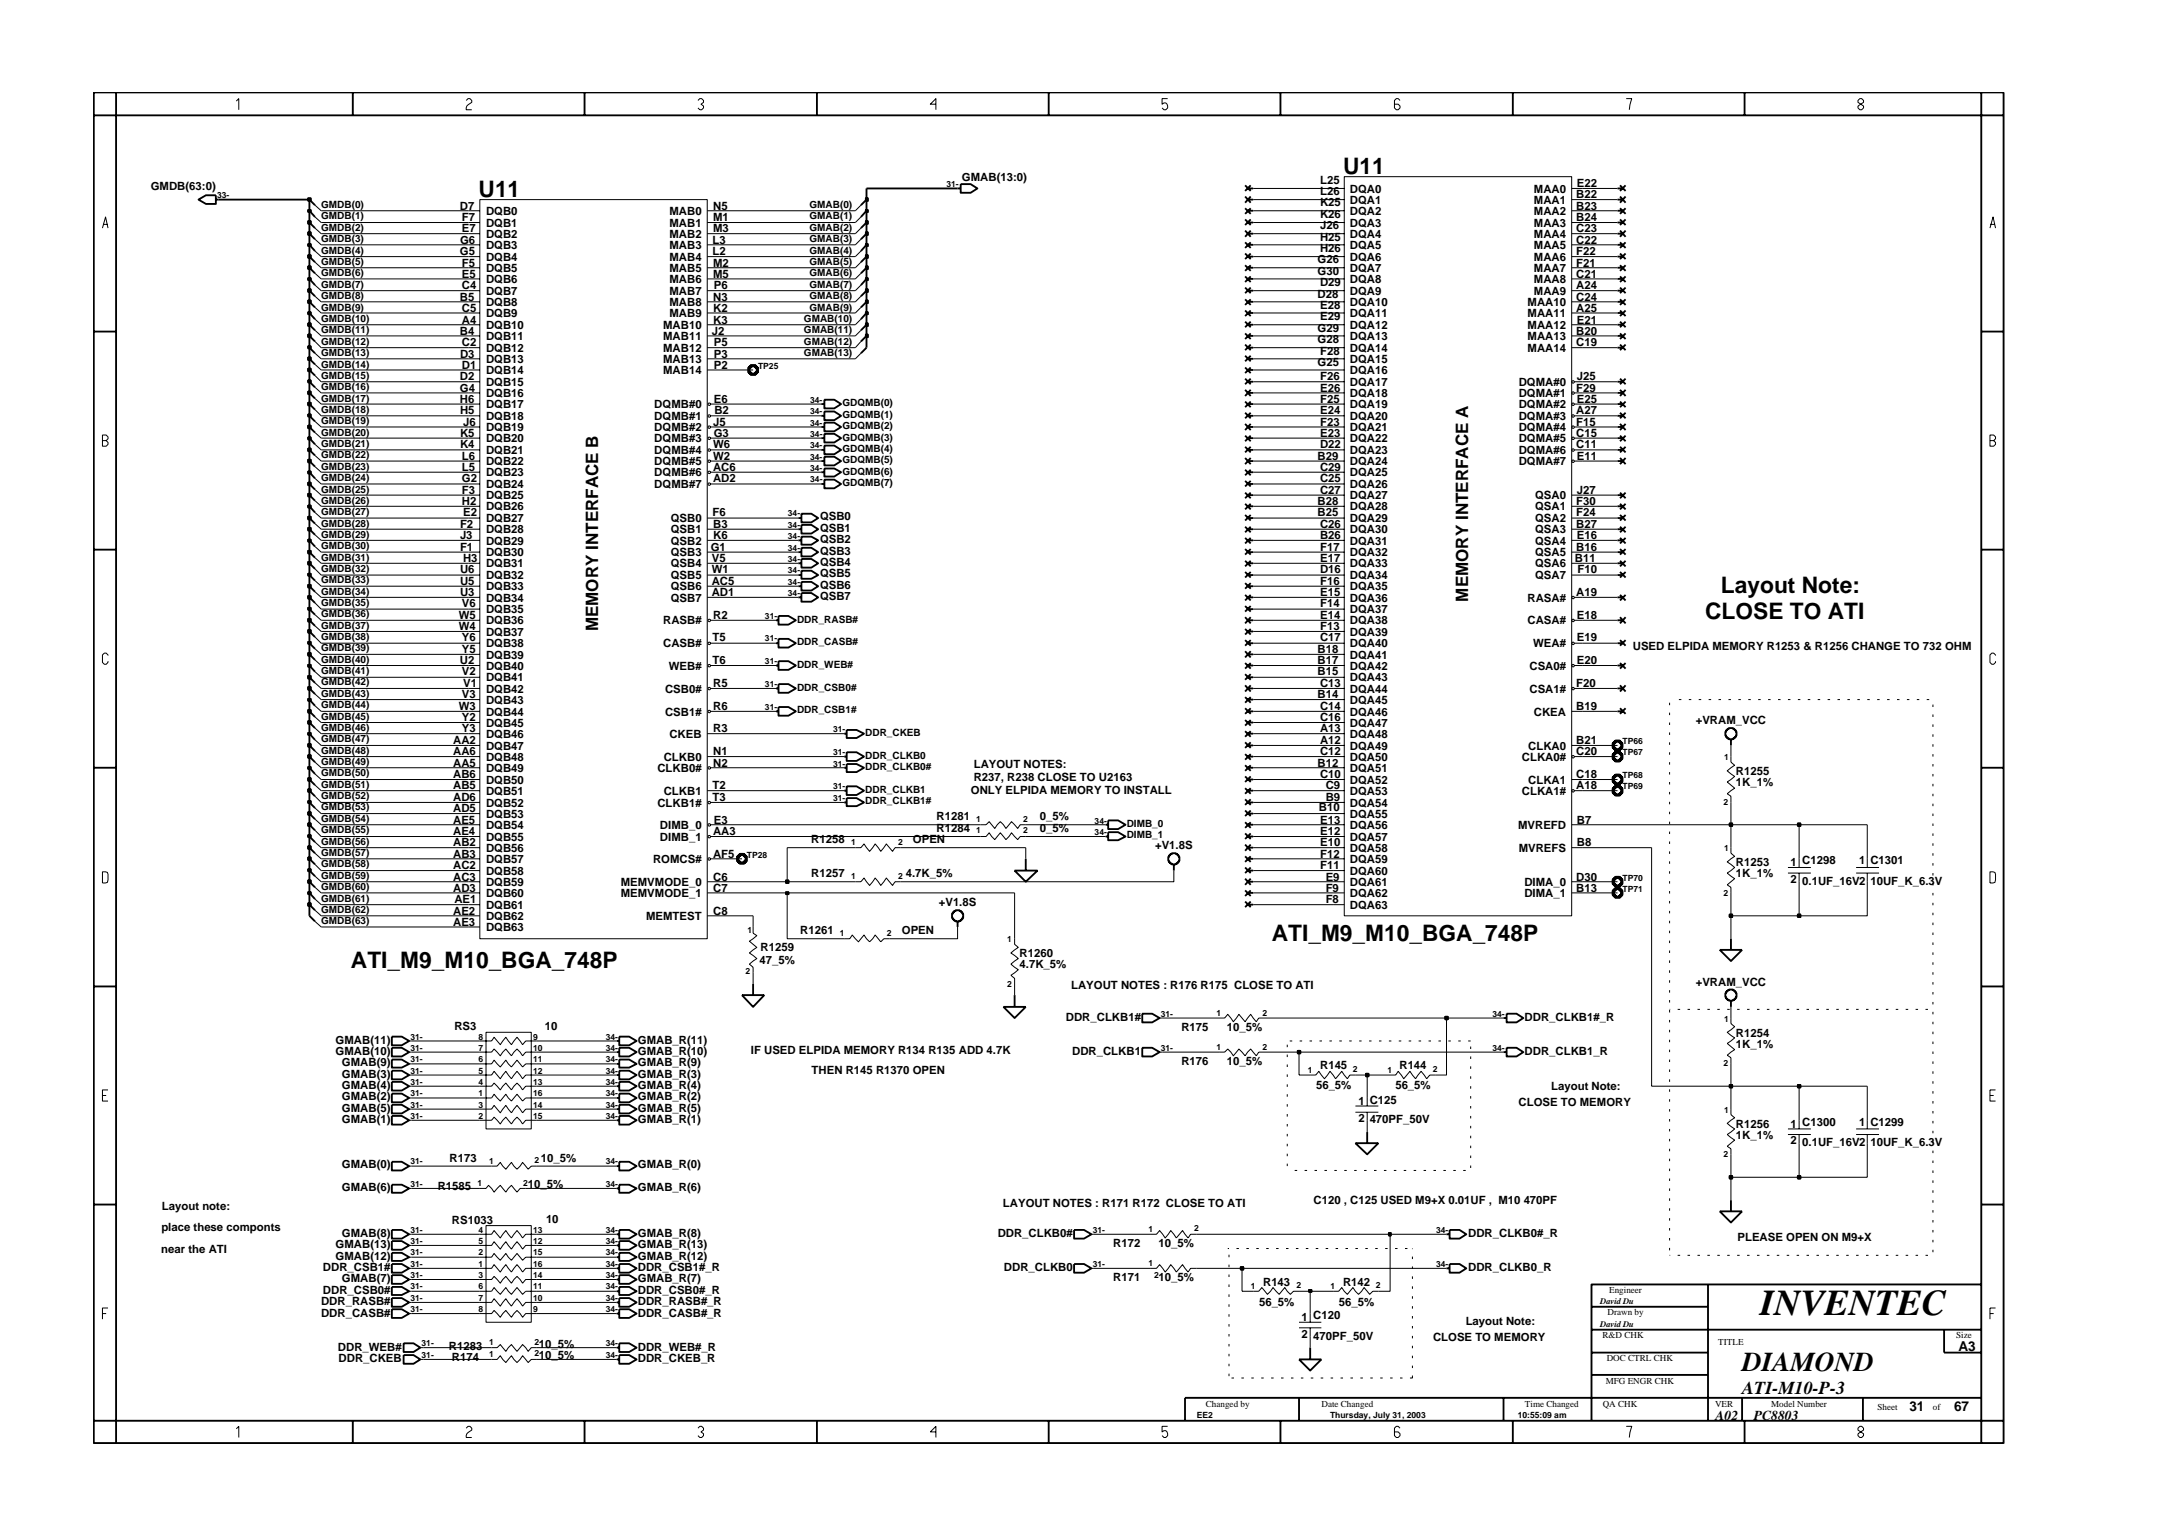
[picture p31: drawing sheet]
<svg xmlns="http://www.w3.org/2000/svg" width="297mm" height="210mm" viewBox="0 0 297 210" stroke-linecap="round" stroke-linejoin="round" font-family="sans-serif">
<defs><g id="words">
<text font-size="5" x="240.5" y="179.7">INVENTEC</text>
<text font-size="3.7" x="238" y="187.3">DIAMOND</text>
<g font-size="3.1">
<text x="183.5" y="23.8">U11</text>
<text x="65.4" y="26.9">U11</text>
<text x="235.1" y="81.1">Layout Note:</text>
<text x="233" y="84.6">CLOSE TO ATI</text>
<text x="173.8" y="128.6">ATI_M9_M10_BGA_748P</text>
<text x="47.9" y="132.3">ATI_M9_M10_BGA_748P</text>
</g>
<text font-size="2.5" x="238" y="190.4">ATI-M10-P-3</text>
<g font-size="2.3">
<text x="200.6" y="82.2" transform="rotate(-90 200.6 82.2)">MEMORY INTERFACE A</text>
<text x="81.7" y="86.3" transform="rotate(-90 81.7 86.3)">MEMORY INTERFACE B</text>
</g>
<g font-size="1.9">
<text x="267.6" y="184.6">A3</text>
<text x="234.4" y="194.1">A02</text>
<text x="239.6" y="194.1">PC8803</text>
<text x="260.9" y="192.9">31</text>
<text x="267" y="192.9">67</text>
</g>
<g font-size="1.6">
<text x="20.6" y="25.9">GMDB(63:0)</text>
<text x="62.9" y="28.6">D7</text>
<text x="66.4" y="29.4">DQB0</text>
<text x="91.5" y="29.4">MAB0</text>
<text x="97.4" y="28.6">N5</text>
<text x="131.4" y="24.7">GMAB(13:0)</text>
<text x="180.4" y="29.8">K26</text>
<text x="180.4" y="28.2">K25</text>
<text x="180.4" y="25.2">L25</text>
<text x="180.4" y="26.7">L26</text>
<text x="184.4" y="29.4">DQA2</text>
<text x="184.4" y="26.3">DQA0</text>
<text x="184.4" y="27.8">DQA1</text>
<text x="209.6" y="26.3">MAA0</text>
<text x="209.6" y="27.8">MAA1</text>
<text x="209.6" y="29.4">MAA2</text>
<text x="215.4" y="27.1">B22</text>
<text x="215.4" y="28.6">B23</text>
<text x="215.5" y="25.5">E22</text>
<text x="62.9" y="34.8">G5</text>
<text x="62.9" y="33.3">G6</text>
<text x="63.1" y="30.2">F7</text>
<text x="63.1" y="31.8">E7</text>
<text x="66.4" y="35.6">DQB4</text>
<text x="66.4" y="31">DQB1</text>
<text x="66.4" y="32.5">DQB2</text>
<text x="66.4" y="34">DQB3</text>
<text x="91.5" y="32.5">MAB2</text>
<text x="91.5" y="34">MAB3</text>
<text x="91.5" y="35.6">MAB4</text>
<text x="91.5" y="31">MAB1</text>
<text x="97.4" y="33.3">L3</text>
<text x="97.4" y="34.8">L2</text>
<text x="97.4" y="31.8">M3</text>
<text x="97.4" y="30.2">M1</text>
<text x="180" y="36">G26</text>
<text x="180.4" y="34.5">H26</text>
<text x="180.4" y="33">H25</text>
<text x="180.4" y="31.3">J26</text>
<text x="184.4" y="35.6">DQA6</text>
<text x="184.4" y="34">DQA5</text>
<text x="184.4" y="32.5">DQA4</text>
<text x="184.4" y="31">DQA3</text>
<text x="209.6" y="34">MAA5</text>
<text x="209.6" y="35.6">MAA6</text>
<text x="209.6" y="31">MAA3</text>
<text x="209.6" y="32.5">MAA4</text>
<text x="215.4" y="30.2">B24</text>
<text x="215.4" y="31.8">C23</text>
<text x="215.4" y="33.3">C22</text>
<text x="215.4" y="34.8">F22</text>
<text x="62.9" y="41.1">B5</text>
<text x="63.1" y="37.9">E5</text>
<text x="63.1" y="39.5">C4</text>
<text x="63.1" y="36.4">F5</text>
<text x="66.4" y="38.7">DQB6</text>
<text x="66.4" y="40.3">DQB7</text>
<text x="66.4" y="41.8">DQB8</text>
<text x="66.4" y="37.2">DQB5</text>
<text x="91.5" y="37.2">MAB5</text>
<text x="91.5" y="38.7">MAB6</text>
<text x="91.5" y="40.3">MAB7</text>
<text x="91.5" y="41.8">MAB8</text>
<text x="97.4" y="36.4">M2</text>
<text x="97.4" y="37.9">M5</text>
<text x="97.4" y="41.1">N3</text>
<text x="97.5" y="39.5">P6</text>
<text x="180" y="37.6">G30</text>
<text x="180" y="40.7">D28</text>
<text x="180.4" y="39.1">D29</text>
<text x="184.4" y="37.2">DQA7</text>
<text x="184.4" y="38.7">DQA8</text>
<text x="184.4" y="40.3">DQA9</text>
<text x="184.4" y="41.8">DQA10</text>
<text x="208.7" y="41.8">MAA10</text>
<text x="209.6" y="37.2">MAA7</text>
<text x="209.6" y="38.7">MAA8</text>
<text x="209.6" y="40.3">MAA9</text>
<text x="215.4" y="37.9">C21</text>
<text x="215.4" y="39.5">A24</text>
<text x="215.4" y="41.1">C24</text>
<text x="215.4" y="36.4">F21</text>
<text x="62.9" y="45.7">B4</text>
<text x="63.1" y="44.2">A4</text>
<text x="63.1" y="42.6">C5</text>
<text x="63.1" y="47.3">C2</text>
<text x="66.4" y="43.3">DQB9</text>
<text x="66.4" y="45">DQB10</text>
<text x="66.4" y="46.5">DQB11</text>
<text x="90.6" y="46.5">MAB11</text>
<text x="90.6" y="45">MAB10</text>
<text x="91.5" y="43.3">MAB9</text>
<text x="97.3" y="45.7">J2</text>
<text x="97.4" y="42.6">K2</text>
<text x="97.4" y="44.2">K3</text>
<text x="97.5" y="47.3">P5</text>
<text x="180" y="45.3">G29</text>
<text x="180" y="46.9">G28</text>
<text x="180.4" y="42.3">E28</text>
<text x="180.4" y="43.8">E29</text>
<text x="184.4" y="43.3">DQA11</text>
<text x="184.4" y="45">DQA12</text>
<text x="184.4" y="46.5">DQA13</text>
<text x="208.7" y="43.3">MAA11</text>
<text x="208.7" y="45">MAA12</text>
<text x="208.7" y="46.5">MAA13</text>
<text x="215.4" y="42.6">A25</text>
<text x="215.4" y="45.7">B20</text>
<text x="215.4" y="47.3">C19</text>
<text x="215.5" y="44.2">E21</text>
<text x="62.9" y="51.9">D2</text>
<text x="62.9" y="53.5">G4</text>
<text x="62.9" y="48.9">D3</text>
<text x="63.1" y="50.4">D1</text>
<text x="66.4" y="52.7">DQB15</text>
<text x="66.4" y="48.1">DQB12</text>
<text x="66.4" y="49.6">DQB13</text>
<text x="66.4" y="51.1">DQB14</text>
<text x="90.6" y="48.1">MAB12</text>
<text x="90.6" y="49.6">MAB13</text>
<text x="90.6" y="51.1">MAB14</text>
<text x="97.5" y="48.9">P3</text>
<text x="97.5" y="50.4">P2</text>
<text x="180" y="50">G25</text>
<text x="180.4" y="48.4">F28</text>
<text x="180.4" y="51.9">F26</text>
<text x="180.4" y="53.5">E26</text>
<text x="184.4" y="51.1">DQA16</text>
<text x="184.4" y="52.7">DQA17</text>
<text x="184.4" y="48.1">DQA14</text>
<text x="184.4" y="49.6">DQA15</text>
<text x="207.5" y="52.7">DQMA#0</text>
<text x="208.7" y="48.1">MAA14</text>
<text x="215.4" y="53.5">F29</text>
<text x="215.5" y="51.9">J25</text>
<text x="62.9" y="55.1">H6</text>
<text x="62.9" y="56.6">H5</text>
<text x="62.9" y="59.7">K5</text>
<text x="63.3" y="58.2">J6</text>
<text x="66.4" y="54.3">DQB16</text>
<text x="66.4" y="55.8">DQB17</text>
<text x="66.4" y="57.4">DQB18</text>
<text x="66.4" y="58.9">DQB19</text>
<text x="89.4" y="55.8">DQMB#0</text>
<text x="89.4" y="57.4">DQMB#1</text>
<text x="89.4" y="58.9">DQMB#2</text>
<text x="97.4" y="58.2">J5</text>
<text x="97.5" y="59.7">G3</text>
<text x="97.5" y="55">E6</text>
<text x="97.6" y="56.6">B2</text>
<text x="180.4" y="55">F25</text>
<text x="180.4" y="56.6">E24</text>
<text x="180.4" y="58.2">F23</text>
<text x="180.4" y="59.7">E23</text>
<text x="184.4" y="54.3">DQA18</text>
<text x="184.4" y="55.8">DQA19</text>
<text x="184.4" y="57.4">DQA20</text>
<text x="184.4" y="58.9">DQA21</text>
<text x="207.5" y="54.3">DQMA#1</text>
<text x="207.5" y="55.8">DQMA#2</text>
<text x="207.5" y="57.4">DQMA#3</text>
<text x="207.5" y="58.9">DQMA#4</text>
<text x="215.4" y="56.6">A27</text>
<text x="215.4" y="59.7">C15</text>
<text x="215.4" y="58.2">F15</text>
<text x="215.5" y="55">E25</text>
<text x="62.9" y="61.2">K4</text>
<text x="63.1" y="62.8">L6</text>
<text x="63.1" y="64.4">L5</text>
<text x="63.1" y="65.9">G2</text>
<text x="66.4" y="60.4">DQB20</text>
<text x="66.4" y="62.1">DQB21</text>
<text x="66.4" y="63.6">DQB22</text>
<text x="66.4" y="65.1">DQB23</text>
<text x="89.4" y="60.4">DQMB#3</text>
<text x="89.4" y="62.1">DQMB#4</text>
<text x="89.4" y="63.6">DQMB#5</text>
<text x="89.4" y="65.1">DQMB#6</text>
<text x="97.4" y="64.4">AC6</text>
<text x="97.4" y="65.9">AD2</text>
<text x="97.4" y="61.2">W6</text>
<text x="97.4" y="62.8">W2</text>
<text x="180" y="62.8">B29</text>
<text x="180.4" y="65.9">C25</text>
<text x="180.4" y="61.2">D22</text>
<text x="180.4" y="64.4">C29</text>
<text x="184.4" y="65.1">DQA25</text>
<text x="184.4" y="60.4">DQA22</text>
<text x="184.4" y="62.1">DQA23</text>
<text x="184.4" y="63.6">DQA24</text>
<text x="207.5" y="60.4">DQMA#5</text>
<text x="207.5" y="62.1">DQMA#6</text>
<text x="207.5" y="63.6">DQMA#7</text>
<text x="215.4" y="61.2">C11</text>
<text x="215.5" y="62.8">E11</text>
<text x="63.1" y="67.5">F3</text>
<text x="63.1" y="69">H2</text>
<text x="63.3" y="70.5">E2</text>
<text x="66.4" y="66.7">DQB24</text>
<text x="66.4" y="68.2">DQB25</text>
<text x="66.4" y="69.8">DQB26</text>
<text x="66.4" y="71.4">DQB27</text>
<text x="89.4" y="66.7">DQMB#7</text>
<text x="91.6" y="71.4">QSB0</text>
<text x="97.4" y="70.5">F6</text>
<text x="112" y="71.1">QSB0</text>
<text x="180" y="69">B28</text>
<text x="180" y="70.5">B25</text>
<text x="180.4" y="67.5">C27</text>
<text x="184.4" y="66.7">DQA26</text>
<text x="184.4" y="68.2">DQA27</text>
<text x="184.4" y="69.8">DQA28</text>
<text x="184.4" y="71.4">DQA29</text>
<text x="209.8" y="68.2">QSA0</text>
<text x="209.8" y="69.8">QSA1</text>
<text x="209.8" y="71.4">QSA2</text>
<text x="215.4" y="69">F30</text>
<text x="215.4" y="70.5">F24</text>
<text x="215.5" y="67.5">J27</text>
<text x="62.9" y="72.2">F2</text>
<text x="62.9" y="73.7">J3</text>
<text x="62.9" y="75.3">F1</text>
<text x="63.3" y="76.8">H3</text>
<text x="66.4" y="72.9">DQB28</text>
<text x="66.4" y="74.4">DQB29</text>
<text x="66.4" y="76">DQB30</text>
<text x="66.4" y="77.5">DQB31</text>
<text x="91.6" y="72.9">QSB1</text>
<text x="91.6" y="74.4">QSB2</text>
<text x="91.6" y="76">QSB3</text>
<text x="91.6" y="77.5">QSB4</text>
<text x="97.1" y="75.3">G1</text>
<text x="97.3" y="76.8">V5</text>
<text x="97.4" y="72.2">B3</text>
<text x="97.4" y="73.7">K6</text>
<text x="112" y="77.4">QSB4</text>
<text x="112" y="75.9">QSB3</text>
<text x="112" y="74.2">QSB2</text>
<text x="112" y="72.7">QSB1</text>
<text x="180.4" y="72.2">C26</text>
<text x="180.4" y="73.7">B26</text>
<text x="180.4" y="75.3">F17</text>
<text x="180.4" y="76.8">E17</text>
<text x="184.4" y="72.9">DQA30</text>
<text x="184.4" y="74.4">DQA31</text>
<text x="184.4" y="76">DQA32</text>
<text x="184.4" y="77.5">DQA33</text>
<text x="209.8" y="72.9">QSA3</text>
<text x="209.8" y="74.4">QSA4</text>
<text x="209.8" y="76">QSA5</text>
<text x="209.8" y="77.5">QSA6</text>
<text x="215.2" y="76.8">B11</text>
<text x="215.4" y="72.2">B27</text>
<text x="215.4" y="75.3">B16</text>
<text x="215.5" y="73.7">E16</text>
<text x="62.9" y="78.3">U6</text>
<text x="62.9" y="79.9">U5</text>
<text x="62.9" y="81.5">U3</text>
<text x="63.1" y="83">V6</text>
<text x="66.4" y="79.2">DQB32</text>
<text x="66.4" y="80.7">DQB33</text>
<text x="66.4" y="82.2">DQB34</text>
<text x="66.4" y="83.8">DQB35</text>
<text x="91.6" y="79.2">QSB5</text>
<text x="91.6" y="80.7">QSB6</text>
<text x="91.6" y="82.2">QSB7</text>
<text x="97.3" y="79.9">AC5</text>
<text x="97.3" y="81.5">AD1</text>
<text x="97.3" y="78.3">W1</text>
<text x="112" y="82">QSB7</text>
<text x="112" y="80.5">QSB6</text>
<text x="112" y="78.9">QSB5</text>
<text x="180.4" y="79.9">F16</text>
<text x="180.4" y="81.5">E15</text>
<text x="180.4" y="83">F14</text>
<text x="180.4" y="78.3">D16</text>
<text x="184.4" y="80.7">DQA35</text>
<text x="184.4" y="82.2">DQA36</text>
<text x="184.4" y="83.8">DQA37</text>
<text x="184.4" y="79.2">DQA34</text>
<text x="208.7" y="82.2">RASA#</text>
<text x="209.8" y="79.2">QSA7</text>
<text x="215.4" y="81.5">A19</text>
<text x="215.5" y="78.3">F10</text>
<text x="62.7" y="86.1">W4</text>
<text x="62.7" y="84.6">W5</text>
<text x="63.1" y="87.6">Y6</text>
<text x="63.1" y="89.3">Y5</text>
<text x="66.4" y="86.9">DQB37</text>
<text x="66.4" y="88.5">DQB38</text>
<text x="66.4" y="90">DQB39</text>
<text x="66.4" y="85.3">DQB36</text>
<text x="90.6" y="85.3">RASB#</text>
<text x="90.6" y="88.5">CASB#</text>
<text x="97.4" y="87.6">T5</text>
<text x="97.4" y="84.6">R2</text>
<text x="180" y="89.3">B18</text>
<text x="180.4" y="84.6">E14</text>
<text x="180.4" y="86.1">F13</text>
<text x="180.4" y="87.6">C17</text>
<text x="184.4" y="85.3">DQA38</text>
<text x="184.4" y="86.9">DQA39</text>
<text x="184.4" y="88.5">DQA40</text>
<text x="184.4" y="90">DQA41</text>
<text x="208.7" y="85.3">CASA#</text>
<text x="209.5" y="88.5">WEA#</text>
<text x="215.5" y="84.6">E18</text>
<text x="215.5" y="87.6">E19</text>
<text x="223.1" y="88.8">USED ELPIDA MEMORY R1253 &amp; R1256 CHANGE TO 732 OHM</text>
<text x="62.9" y="90.8">U2</text>
<text x="63.1" y="92.3">V2</text>
<text x="63.1" y="95.4">V3</text>
<text x="63.3" y="93.9">V1</text>
<text x="66.4" y="91.5">DQB40</text>
<text x="66.4" y="93.1">DQB41</text>
<text x="66.4" y="94.7">DQB42</text>
<text x="90.9" y="94.6">CSB0#</text>
<text x="91.4" y="91.5">WEB#</text>
<text x="97.4" y="90.8">T6</text>
<text x="97.4" y="93.9">R5</text>
<text x="180" y="95.4">B14</text>
<text x="180" y="90.8">B17</text>
<text x="180" y="92.3">B15</text>
<text x="180.4" y="93.9">C13</text>
<text x="184.4" y="94.7">DQA44</text>
<text x="184.4" y="91.5">DQA42</text>
<text x="184.4" y="93.1">DQA43</text>
<text x="209" y="91.5">CSA0#</text>
<text x="209" y="94.7">CSA1#</text>
<text x="215.4" y="93.9">F20</text>
<text x="215.5" y="90.8">E20</text>
<text x="61.9" y="101.7">AA2</text>
<text x="62.7" y="97">W3</text>
<text x="63.1" y="98.6">Y2</text>
<text x="63.1" y="100.1">Y3</text>
<text x="66.4" y="100.8">DQB46</text>
<text x="66.4" y="96.2">DQB43</text>
<text x="66.4" y="97.8">DQB44</text>
<text x="66.4" y="99.3">DQB45</text>
<text x="90.9" y="97.8">CSB1#</text>
<text x="91.5" y="100.8">CKEB</text>
<text x="97.4" y="100.1">R3</text>
<text x="97.4" y="97">R6</text>
<text x="180.4" y="97">C14</text>
<text x="180.4" y="98.6">C16</text>
<text x="180.4" y="100.1">A13</text>
<text x="180.4" y="101.7">A12</text>
<text x="184.4" y="96.2">DQA45</text>
<text x="184.4" y="97.8">DQA46</text>
<text x="184.4" y="99.3">DQA47</text>
<text x="184.4" y="100.8">DQA48</text>
<text x="209.6" y="97.8">CKEA</text>
<text x="215.4" y="97">B19</text>
<text x="215.4" y="101.7">B21</text>
<text x="231.7" y="99">+VRAM_VCC</text>
<text x="61.9" y="103.2">AA6</text>
<text x="61.9" y="104.7">AA5</text>
<text x="61.9" y="106.4">AB6</text>
<text x="61.9" y="107.9">AB5</text>
<text x="66.4" y="102.4">DQB47</text>
<text x="66.4" y="104">DQB48</text>
<text x="66.4" y="105.5">DQB49</text>
<text x="66.4" y="107.1">DQB50</text>
<text x="89.8" y="105.5">CLKB0#</text>
<text x="90.7" y="104">CLKB0</text>
<text x="97.4" y="107.9">T2</text>
<text x="97.4" y="103.2">N1</text>
<text x="97.4" y="104.7">N2</text>
<text x="133" y="106.7">R237, R238 CLOSE TO U2163</text>
<text x="133" y="105">LAYOUT NOTES:</text>
<text x="180" y="104.7">B12</text>
<text x="180.4" y="103.2">C12</text>
<text x="180.4" y="106.4">C10</text>
<text x="181.1" y="107.9">C9</text>
<text x="184.4" y="102.4">DQA49</text>
<text x="184.4" y="104">DQA50</text>
<text x="184.4" y="105.5">DQA51</text>
<text x="184.4" y="107.1">DQA52</text>
<text x="207.9" y="104">CLKA0#</text>
<text x="208.8" y="102.4">CLKA0</text>
<text x="208.8" y="107.1">CLKA1</text>
<text x="215.4" y="103.2">C20</text>
<text x="215.4" y="106.4">C18</text>
<text x="215.4" y="107.9">A18</text>
<text x="237.2" y="105.9">R1255</text>
<text x="237.2" y="107.5">1K_1%</text>
<text x="61.9" y="109.4">AD6</text>
<text x="61.9" y="111">AD5</text>
<text x="61.9" y="112.5">AE5</text>
<text x="66.4" y="108.6">DQB51</text>
<text x="66.4" y="110.2">DQB52</text>
<text x="66.4" y="111.8">DQB53</text>
<text x="66.4" y="113.3">DQB54</text>
<text x="89.8" y="110.2">CLKB1#</text>
<text x="90.2" y="113.3">DIMB_0</text>
<text x="90.7" y="108.6">CLKB1</text>
<text x="97.4" y="109.4">T3</text>
<text x="97.5" y="112.5">E3</text>
<text x="128" y="113.7">R1284</text>
<text x="128" y="112.1">R1281</text>
<text x="132.7" y="108.5">ONLY ELPIDA MEMORY TO INSTALL</text>
<text x="142.1" y="113.7">0_5%</text>
<text x="142.1" y="112.1">0_5%</text>
<text x="180.2" y="110.8">B10</text>
<text x="180.4" y="112.5">E13</text>
<text x="181.1" y="109.4">B9</text>
<text x="184.4" y="111.8">DQA55</text>
<text x="184.4" y="113.3">DQA56</text>
<text x="184.4" y="108.6">DQA53</text>
<text x="184.4" y="110.2">DQA54</text>
<text x="207.4" y="113.3">MVREFD</text>
<text x="207.9" y="108.6">CLKA1#</text>
<text x="215.5" y="112.5">B7</text>
<text x="61.9" y="115.7">AB2</text>
<text x="61.9" y="117.2">AB3</text>
<text x="61.9" y="118.7">AC2</text>
<text x="61.9" y="114.1">AE4</text>
<text x="66.4" y="117.9">DQB57</text>
<text x="66.4" y="119.5">DQB58</text>
<text x="66.4" y="114.9">DQB55</text>
<text x="66.4" y="116.4">DQB56</text>
<text x="89.2" y="117.9">ROMCS#</text>
<text x="90.2" y="114.9">DIMB_1</text>
<text x="97.4" y="114.1">AA3</text>
<text x="97.4" y="117.2">AF5</text>
<text x="110.9" y="115.2">R1258</text>
<text x="110.9" y="119.9">R1257</text>
<text x="123.7" y="119.9">4.7K_5%</text>
<text x="124.7" y="115.2">OPEN</text>
<text x="157.8" y="116">+V1.8S</text>
<text x="180.4" y="114.1">E12</text>
<text x="180.4" y="115.7">E10</text>
<text x="180.4" y="117.2">F12</text>
<text x="180.4" y="118.7">F11</text>
<text x="184.4" y="114.9">DQA57</text>
<text x="184.4" y="116.4">DQA58</text>
<text x="184.4" y="117.9">DQA59</text>
<text x="184.4" y="119.5">DQA60</text>
<text x="207.5" y="116.4">MVREFS</text>
<text x="215.5" y="115.7">B8</text>
<text x="237.2" y="119.9">1K_1%</text>
<text x="237.2" y="118.4">R1253</text>
<text x="244.6" y="118.4">1 C1298</text>
<text x="254" y="118.1">1 C1301</text>
<text x="61.9" y="120.3">AC3</text>
<text x="61.9" y="121.9">AD3</text>
<text x="61.9" y="125">AE2</text>
<text x="62.1" y="123.4">AE1</text>
<text x="66.4" y="121.1">DQB59</text>
<text x="66.4" y="122.6">DQB60</text>
<text x="66.4" y="124.2">DQB61</text>
<text x="66.4" y="125.7">DQB62</text>
<text x="84.8" y="121.1">MEMVMODE_0</text>
<text x="84.8" y="122.6">MEMVMODE_1</text>
<text x="88.3" y="125.7">MEMTEST</text>
<text x="97.4" y="125">C8</text>
<text x="97.4" y="120.3">C6</text>
<text x="97.4" y="121.9">C7</text>
<text x="128.3" y="123.8">+V1.8S</text>
<text x="181.1" y="120.3">E9</text>
<text x="181.1" y="121.9">F9</text>
<text x="181.1" y="123.4">F8</text>
<text x="184.4" y="121.1">DQA61</text>
<text x="184.4" y="122.6">DQA62</text>
<text x="184.4" y="124.2">DQA63</text>
<text x="208.3" y="121.1">DIMA_0</text>
<text x="208.3" y="122.6">DIMA_1</text>
<text x="215.4" y="120.3">D30</text>
<text x="215.4" y="121.9">B13</text>
<text x="244.6" y="120.7">2</text>
<text x="246.2" y="120.9">0.1UF_16V2</text>
<text x="255.6" y="120.9">10UF_K_6.3V</text>
<text x="61.9" y="126.5">AE3</text>
<text x="66.4" y="127.2">DQB63</text>
<text x="103.8" y="131.8">47_5%</text>
<text x="103.9" y="130">R1259</text>
<text x="109.3" y="127.7">R1261</text>
<text x="123.2" y="127.7">OPEN</text>
<text x="139.3" y="130.8">R1260</text>
<text x="139.3" y="132.3">4.7K_5%</text>
<text x="146.4" y="135.2">LAYOUT NOTES : R176 R175 CLOSE TO ATI</text>
<text x="231.7" y="134.7">+VRAM_VCC</text>
<text x="45.9" y="142.7">GMAB(11)</text>
<text x="62.1" y="140.7">RS3</text>
<text x="74.4" y="140.7">10</text>
<text x="87.2" y="142.7">GMAB_R(11)</text>
<text x="145.6" y="139.5">DDR_CLKB1#</text>
<text x="161.4" y="140.9">R175</text>
<text x="167.6" y="140.9">10_5%</text>
<text x="208.3" y="139.5">DDR_CLKB1#_R</text>
<text x="237.2" y="143.2">1K_1%</text>
<text x="237.2" y="141.7">R1254</text>
<text x="45.9" y="144.2">GMAB(10)</text>
<text x="46.7" y="145.7">GMAB(9)</text>
<text x="46.7" y="147.3">GMAB(3)</text>
<text x="46.7" y="148.8">GMAB(4)</text>
<text x="87.2" y="148.8">GMAB_R(4)</text>
<text x="87.2" y="147.3">GMAB_R(3)</text>
<text x="87.2" y="145.7">GMAB_R(9)</text>
<text x="87.2" y="144.2">GMAB_R(10)</text>
<text x="102.6" y="144">IF USED ELPIDA MEMORY R134 R135 ADD 4.7K</text>
<text x="110.9" y="146.7">THEN R145 R1370 OPEN</text>
<text x="146.5" y="144.2">DDR_CLKB1</text>
<text x="161.4" y="145.6">R176</text>
<text x="167.6" y="145.6">10_5%</text>
<text x="179.8" y="148.9">56_5%</text>
<text x="180.4" y="146.1">R145</text>
<text x="190.6" y="148.9">56_5%</text>
<text x="191.2" y="146.1">R144</text>
<text x="208.3" y="144.2">DDR_CLKB1_R</text>
<text x="211.9" y="149">Layout Note:</text>
<text x="46.7" y="150.4">GMAB(2)</text>
<text x="46.7" y="152">GMAB(5)</text>
<text x="46.7" y="153.5">GMAB(1)</text>
<text x="87.2" y="153.5">GMAB_R(1)</text>
<text x="87.2" y="152">GMAB_R(5)</text>
<text x="87.2" y="150.4">GMAB_R(2)</text>
<text x="185.6" y="151">1 C125</text>
<text x="185.6" y="153.3">2</text>
<text x="187.1" y="153.5">470PF_50V</text>
<text x="207.5" y="151.2">CLOSE TO MEMORY</text>
<text x="237.2" y="154.1">R1256</text>
<text x="237.2" y="155.6">1K_1%</text>
<text x="244.6" y="154.1">1 C1300</text>
<text x="254" y="153.9">1 C1299</text>
<text x="46.7" y="159.7">GMAB(0)</text>
<text x="61.4" y="158.8">R173</text>
<text x="73.9" y="158.8">10_5%</text>
<text x="87.2" y="159.7">GMAB_R(0)</text>
<text x="244.6" y="156.4">2</text>
<text x="246.2" y="156.6">0.1UF_16V2</text>
<text x="255.6" y="156.6">10UF_K_6.3V</text>
<text x="22.1" y="165.3">Layout note:</text>
<text x="46.7" y="162.8">GMAB(6)</text>
<text x="59.8" y="162.7">R1585</text>
<text x="61.8" y="167.3">RS1033</text>
<text x="72.1" y="162.4">10_5%</text>
<text x="74.6" y="167.1">10</text>
<text x="87.2" y="162.8">GMAB_R(6)</text>
<text x="137" y="164.9">LAYOUT NOTES : R171 R172 CLOSE TO ATI</text>
<text x="179.5" y="164.6">C120 , C125 USED M9+X 0.01UF , M10 470PF</text>
<text x="22" y="171.2">near the ATI</text>
<text x="22" y="168.2">place these componts</text>
<text x="44.1" y="173.7">DDR_CSB1#</text>
<text x="45.9" y="170.6">GMAB(13)</text>
<text x="45.9" y="172.1">GMAB(12)</text>
<text x="46.7" y="169.1">GMAB(8)</text>
<text x="87.2" y="173.7">DDR_CSB1#_R</text>
<text x="87.2" y="172.1">GMAB_R(12)</text>
<text x="87.2" y="170.6">GMAB_R(13)</text>
<text x="87.2" y="169.1">GMAB_R(8)</text>
<text x="136.3" y="169.1">DDR_CLKB0#</text>
<text x="137.2" y="173.7">DDR_CLKB0</text>
<text x="152.1" y="170.4">R172</text>
<text x="158.3" y="170.4">10_5%</text>
<text x="200.6" y="169.1">DDR_CLKB0#_R</text>
<text x="200.6" y="173.7">DDR_CLKB0_R</text>
<text x="237.4" y="169.6">PLEASE OPEN ON M9+X</text>
<text x="43.9" y="179.9">DDR_CASB#</text>
<text x="43.9" y="178.4">DDR_RASB#</text>
<text x="44.1" y="176.8">DDR_CSB0#</text>
<text x="46.7" y="175.3">GMAB(7)</text>
<text x="87.2" y="179.9">DDR_CASB#_R</text>
<text x="87.2" y="175.3">GMAB_R(7)</text>
<text x="87.2" y="176.8">DDR_CSB0#_R</text>
<text x="87.2" y="178.4">DDR_RASB#_R</text>
<text x="152.1" y="175.1">R171</text>
<text x="158.3" y="175.1">10_5%</text>
<text x="172" y="178.4">56_5%</text>
<text x="172.6" y="175.7">R143</text>
<text x="182.9" y="178.4">56_5%</text>
<text x="183.5" y="175.7">R142</text>
<text x="46.2" y="184.6">DDR_WEB#</text>
<text x="61.3" y="184.4">R1283</text>
<text x="61.8" y="185.9">R174</text>
<text x="73.6" y="184.2">10_5%</text>
<text x="73.6" y="185.8">10_5%</text>
<text x="87.2" y="184.6">DDR_WEB#_R</text>
<text x="177.8" y="180.5">1 C120</text>
<text x="177.8" y="182.8">2</text>
<text x="179.4" y="183.1">470PF_50V</text>
<text x="195.8" y="183.2">CLOSE TO MEMORY</text>
<text x="200.3" y="181.1">Layout Note:</text>
<text x="46.3" y="186.1">DDR_CKEB</text>
<text x="87.2" y="186.1">DDR_CKEB_R</text>
</g>
<g font-size="1.4">
<text x="43.9" y="30">GMDB(1)</text>
<text x="43.9" y="28.5">GMDB(0)</text>
<text x="110.6" y="30">GMAB(1)</text>
<text x="110.6" y="28.5">GMAB(0)</text>
<text x="43.9" y="34.6">GMDB(4)</text>
<text x="43.9" y="33.1">GMDB(3)</text>
<text x="43.9" y="31.5">GMDB(2)</text>
<text x="110.6" y="34.6">GMAB(4)</text>
<text x="110.6" y="33.1">GMAB(3)</text>
<text x="110.6" y="31.5">GMAB(2)</text>
<text x="43.9" y="40.9">GMDB(8)</text>
<text x="43.9" y="39.3">GMDB(7)</text>
<text x="43.9" y="37.8">GMDB(6)</text>
<text x="43.9" y="36.3">GMDB(5)</text>
<text x="110.6" y="36.3">GMAB(5)</text>
<text x="110.6" y="40.9">GMAB(8)</text>
<text x="110.6" y="39.3">GMAB(7)</text>
<text x="110.6" y="37.8">GMAB(6)</text>
<text x="43.9" y="42.4">GMDB(9)</text>
<text x="43.9" y="47.1">GMDB(12)</text>
<text x="43.9" y="45.6">GMDB(11)</text>
<text x="43.9" y="44">GMDB(10)</text>
<text x="109.8" y="47.1">GMAB(12)</text>
<text x="109.8" y="45.6">GMAB(11)</text>
<text x="109.8" y="44">GMAB(10)</text>
<text x="110.6" y="42.4">GMAB(9)</text>
<text x="43.9" y="53.3">GMDB(16)</text>
<text x="43.9" y="51.7">GMDB(15)</text>
<text x="43.9" y="50.2">GMDB(14)</text>
<text x="43.9" y="48.6">GMDB(13)</text>
<text x="109.8" y="48.6">GMAB(13)</text>
<text x="43.9" y="54.9">GMDB(17)</text>
<text x="43.9" y="59.5">GMDB(20)</text>
<text x="43.9" y="57.9">GMDB(19)</text>
<text x="43.9" y="56.4">GMDB(18)</text>
<text x="115.1" y="58.7">GDQMB(2)</text>
<text x="115.1" y="55.5">GDQMB(0)</text>
<text x="115.1" y="57.1">GDQMB(1)</text>
<text x="43.9" y="65.7">GMDB(24)</text>
<text x="43.9" y="64.2">GMDB(23)</text>
<text x="43.9" y="62.6">GMDB(22)</text>
<text x="43.9" y="61.1">GMDB(21)</text>
<text x="115.1" y="60.2">GDQMB(3)</text>
<text x="115.1" y="61.7">GDQMB(4)</text>
<text x="115.1" y="63.3">GDQMB(5)</text>
<text x="115.1" y="64.9">GDQMB(6)</text>
<text x="43.9" y="67.3">GMDB(25)</text>
<text x="43.9" y="72">GMDB(28)</text>
<text x="43.9" y="70.4">GMDB(27)</text>
<text x="43.9" y="68.8">GMDB(26)</text>
<text x="115.1" y="66.4">GDQMB(7)</text>
<text x="43.9" y="76.6">GMDB(31)</text>
<text x="43.9" y="75">GMDB(30)</text>
<text x="43.9" y="73.5">GMDB(29)</text>
<text x="43.9" y="79.7">GMDB(33)</text>
<text x="43.9" y="78.2">GMDB(32)</text>
<text x="43.9" y="82.8">GMDB(35)</text>
<text x="43.9" y="81.3">GMDB(34)</text>
<text x="43.9" y="89">GMDB(39)</text>
<text x="43.9" y="87.5">GMDB(38)</text>
<text x="43.9" y="86">GMDB(37)</text>
<text x="43.9" y="84.3">GMDB(36)</text>
<text x="108.9" y="88.1">DDR_CASB#</text>
<text x="108.9" y="85.1">DDR_RASB#</text>
<text x="43.9" y="92.1">GMDB(41)</text>
<text x="43.9" y="90.6">GMDB(40)</text>
<text x="43.9" y="95.3">GMDB(43)</text>
<text x="43.9" y="93.7">GMDB(42)</text>
<text x="108.9" y="91.3">DDR_WEB#</text>
<text x="108.9" y="94.4">DDR_CSB0#</text>
<text x="43.9" y="101.4">GMDB(47)</text>
<text x="43.9" y="99.9">GMDB(46)</text>
<text x="43.9" y="98.4">GMDB(45)</text>
<text x="43.9" y="96.8">GMDB(44)</text>
<text x="108.9" y="97.5">DDR_CSB1#</text>
<text x="118.2" y="100.6">DDR_CKEB</text>
<text x="43.9" y="104.6">GMDB(49)</text>
<text x="43.9" y="103.1">GMDB(48)</text>
<text x="43.9" y="107.7">GMDB(51)</text>
<text x="43.9" y="106.1">GMDB(50)</text>
<text x="118.2" y="105.2">DDR_CLKB0#</text>
<text x="118.2" y="103.7">DDR_CLKB0</text>
<text x="43.9" y="113.9">GMDB(55)</text>
<text x="43.9" y="112.4">GMDB(54)</text>
<text x="43.9" y="110.8">GMDB(53)</text>
<text x="43.9" y="109.2">GMDB(52)</text>
<text x="118.2" y="108.4">DDR_CLKB1</text>
<text x="118.2" y="109.9">DDR_CLKB1#</text>
<text x="154" y="113">DIMB_0</text>
<text x="43.9" y="117">GMDB(57)</text>
<text x="43.9" y="115.4">GMDB(56)</text>
<text x="43.9" y="118.5">GMDB(58)</text>
<text x="154" y="114.6">DIMB_1</text>
<text x="43.9" y="124.7">GMDB(62)</text>
<text x="43.9" y="123.2">GMDB(61)</text>
<text x="43.9" y="121.7">GMDB(60)</text>
<text x="43.9" y="120.1">GMDB(59)</text>
<text x="43.9" y="126.3">GMDB(63)</text>
</g>
<g font-size="1.2">
<text x="29.7" y="27.1">33-</text>
<text x="129.3" y="25.5">31-</text>
<text x="103.6" y="50.4">TP25</text>
<text x="110.7" y="56.6">34-</text>
<text x="110.7" y="55">34-</text>
<text x="110.7" y="58.2">34-</text>
<text x="110.7" y="59.7">34-</text>
<text x="110.7" y="64.4">34-</text>
<text x="110.7" y="62.8">34-</text>
<text x="110.7" y="61.2">34-</text>
<text x="110.7" y="65.9">34-</text>
<text x="107.6" y="70.5">34-</text>
<text x="107.6" y="73.7">34-</text>
<text x="107.6" y="76.8">34-</text>
<text x="107.6" y="72.2">34-</text>
<text x="107.6" y="75.3">34-</text>
<text x="107.6" y="79.9">34-</text>
<text x="107.6" y="81.5">34-</text>
<text x="107.6" y="78.3">34-</text>
<text x="104.5" y="84.6">31-</text>
<text x="104.5" y="87.6">31-</text>
<text x="104.5" y="90.8">31-</text>
<text x="104.5" y="93.9">31-</text>
<text x="104.5" y="97">31-</text>
<text x="113.8" y="100.1">31-</text>
<text x="221.7" y="101.7">TP66</text>
<text x="113.8" y="104.7">31-</text>
<text x="113.8" y="107.9">31-</text>
<text x="113.8" y="103.2">31-</text>
<text x="221.7" y="106.4">TP68</text>
<text x="221.7" y="103.2">TP67</text>
<text x="221.7" y="107.9">TP69</text>
<text x="235.6" y="103.9">1</text>
<text x="113.8" y="109.4">31-</text>
<text x="133.4" y="112.4">1</text>
<text x="133.4" y="113.9">1</text>
<text x="139.8" y="112.4">2</text>
<text x="139.8" y="113.9">2</text>
<text x="149.6" y="112.5">34-</text>
<text x="235.5" y="110">2</text>
<text x="102.1" y="117.2">TP28</text>
<text x="116.3" y="115.4">1</text>
<text x="122.7" y="115.4">2</text>
<text x="149.6" y="114.1">34-</text>
<text x="235.6" y="116.3">1</text>
<text x="116.3" y="120.1">1</text>
<text x="122.7" y="120.1">2</text>
<text x="221.7" y="121.8">TP71</text>
<text x="221.7" y="120.3">TP70</text>
<text x="235.5" y="122.4">2</text>
<text x="102.1" y="127.5">1</text>
<text x="114.8" y="127.9">1</text>
<text x="121.2" y="127.9">2</text>
<text x="137.6" y="128.8">1</text>
<text x="101.9" y="133.1">2</text>
<text x="137.6" y="134.9">2</text>
<text x="56.1" y="142.1">31-</text>
<text x="56.1" y="143.6">31-</text>
<text x="65.4" y="142.1">8</text>
<text x="65.4" y="143.6">7</text>
<text x="72.8" y="143.6">10</text>
<text x="72.8" y="142.1">9</text>
<text x="82.8" y="142.1">34-</text>
<text x="82.8" y="143.6">34-</text>
<text x="158.6" y="139">31-</text>
<text x="158.6" y="143.6">31-</text>
<text x="166.2" y="138.8">1</text>
<text x="166.2" y="143.4">1</text>
<text x="172.5" y="138.8">2</text>
<text x="172.5" y="143.4">2</text>
<text x="203.9" y="139">34-</text>
<text x="203.9" y="143.6">34-</text>
<text x="235.6" y="139.7">1</text>
<text x="56.1" y="148.3">31-</text>
<text x="56.1" y="149.8">31-</text>
<text x="56.1" y="146.7">31-</text>
<text x="56.1" y="145.1">31-</text>
<text x="65.4" y="145.1">6</text>
<text x="65.4" y="146.7">5</text>
<text x="65.4" y="148.3">4</text>
<text x="65.4" y="149.8">1</text>
<text x="72.8" y="149.8">16</text>
<text x="72.8" y="148.3">13</text>
<text x="72.8" y="146.7">12</text>
<text x="72.8" y="145.1">11</text>
<text x="82.8" y="146.7">34-</text>
<text x="82.8" y="149.8">34-</text>
<text x="82.8" y="145.1">34-</text>
<text x="82.8" y="148.3">34-</text>
<text x="178.7" y="146.6">1</text>
<text x="184.9" y="146.5">2</text>
<text x="189.6" y="146.6">1</text>
<text x="195.8" y="146.5">2</text>
<text x="235.5" y="145.7">2</text>
<text x="56.1" y="152.9">31-</text>
<text x="56.1" y="151.4">31-</text>
<text x="65.4" y="151.4">3</text>
<text x="65.4" y="152.9">2</text>
<text x="72.8" y="151.4">14</text>
<text x="72.8" y="152.9">15</text>
<text x="82.8" y="152.9">34-</text>
<text x="82.8" y="151.4">34-</text>
<text x="235.6" y="152.1">1</text>
<text x="56.1" y="159.1">31-</text>
<text x="66.8" y="159">1</text>
<text x="73" y="158.9">2</text>
<text x="82.8" y="159.1">34-</text>
<text x="235.5" y="158.2">2</text>
<text x="56.1" y="162.2">31-</text>
<text x="65.2" y="162.1">1</text>
<text x="71.5" y="162.1">2</text>
<text x="82.8" y="162.2">34-</text>
<text x="56.1" y="170">31-</text>
<text x="56.1" y="173.2">31-</text>
<text x="56.1" y="171.5">31-</text>
<text x="56.1" y="168.5">31-</text>
<text x="65.4" y="173.2">1</text>
<text x="65.4" y="168.5">4</text>
<text x="65.4" y="170">5</text>
<text x="65.4" y="171.5">2</text>
<text x="72.8" y="173.2">16</text>
<text x="72.8" y="171.5">15</text>
<text x="72.8" y="170">12</text>
<text x="72.8" y="168.5">13</text>
<text x="82.8" y="173.2">34-</text>
<text x="82.8" y="170">34-</text>
<text x="82.8" y="171.5">34-</text>
<text x="82.8" y="168.5">34-</text>
<text x="149.3" y="168.5">31-</text>
<text x="149.3" y="173.2">31-</text>
<text x="156.9" y="173">1</text>
<text x="156.9" y="168.3">1</text>
<text x="163.2" y="168.2">2</text>
<text x="196.2" y="168.5">34-</text>
<text x="196.2" y="173.2">34-</text>
<text x="56.1" y="174.7">31-</text>
<text x="56.1" y="179.3">31-</text>
<text x="56.1" y="176.2">31-</text>
<text x="56.1" y="177.8">31-</text>
<text x="65.4" y="174.7">3</text>
<text x="65.4" y="176.2">6</text>
<text x="65.4" y="177.8">7</text>
<text x="65.4" y="179.3">8</text>
<text x="72.8" y="179.3">9</text>
<text x="72.8" y="177.8">10</text>
<text x="72.8" y="176.2">11</text>
<text x="72.8" y="174.7">14</text>
<text x="82.8" y="176.2">34-</text>
<text x="82.8" y="177.8">34-</text>
<text x="82.8" y="174.7">34-</text>
<text x="82.8" y="179.3">34-</text>
<text x="157.7" y="174.7">2</text>
<text x="170.9" y="176.1">1</text>
<text x="177.2" y="176">2</text>
<text x="181.8" y="176.1">1</text>
<text x="188" y="176">2</text>
<text x="218.6" y="178.2">David Du</text>
<text x="219.6" y="179.8">Drawn by</text>
<text x="219.9" y="176.7">Engineer</text>
<text x="57.6" y="185.5">31-</text>
<text x="57.6" y="184">31-</text>
<text x="66.8" y="183.8">1</text>
<text x="66.8" y="185.4">1</text>
<text x="73" y="183.8">2</text>
<text x="73" y="185.3">2</text>
<text x="82.8" y="185.5">34-</text>
<text x="82.8" y="184">34-</text>
<text x="218.6" y="181.3">David Du</text>
<text x="219" y="182.9">R&amp;D CHK</text>
<text x="234.8" y="183.8">TITLE</text>
<text x="267.3" y="182.9">Size</text>
<text x="219.4" y="189.2">MFG ENGR CHK</text>
<text x="219.5" y="186">DOC CTRL CHK</text>
<text x="163.5" y="193.7">EE2</text>
<text x="164.8" y="192.2">Changed by</text>
<text x="180.6" y="192.2">Date Changed</text>
<text x="181.7" y="193.7">Thursday, July 31, 2003</text>
<text x="207.4" y="193.7">10:55:09 am</text>
<text x="208.4" y="192.2">Time Changed</text>
<text x="219" y="192.2">QA CHK</text>
<text x="234.3" y="192.2">VER</text>
<text x="242" y="192.2">Model Number</text>
<text x="256.5" y="192.7">Sheet</text>
<text x="264.1" y="192.7">of</text>
</g>
</g></defs>
<g fill="none" stroke="#000" stroke-width=".25">
<path d="M27.1 27.3l1-.6h1.4v1.2h-1.4zM29.5 27.3h.3M42.3 28.8l.7 .8M42.3 38.1l.7 .9M42.3 35.1l.7 .7M42.3 33.5l.7 .8M42.3 31.9l.7 .8M42.3 36.6l.7 .8M42.3 27.3l.7 .7M42.3 39.7l.7 .8M42.3 30.4l.7 .8M118.4 30.4l-.8 .8"/>
<path d="M118.4 31.9l-.8 .8M118.4 38.1l-.8 .9M118.4 39.7l-.8 .8M118.4 36.6l-.8 .8M118.4 27.3l-.8 .7M118.4 35.1l-.8 .7M118.4 33.5l-.8 .8M118.4 28.8l-.8 .8M130.8 25.8h.5M131.3 25.2h1.3l.9 .6-.9 .5h-1.3zM170.1 36.3l.8 .7M170.1 37.8l.8 .7"/>
<path d="M170.1 31.5l.8 .9M170.1 34.6l.8 .8M170.1 39.3l.8 .8M170.1 28.5l.8 .7M170.1 30l.8 .7M170.1 33.1l.8 .8M170.1 25.3l.8 .8M170.1 26.9l.8 .8M170.5 25.8h.7M170.5 27.3h.7M170.5 28.8h.7M170.5 36.6h.7"/>
<path d="M170.5 38.1h.7M170.5 39.7h.7M170.5 30.4h.7M170.5 33.5h.7M170.5 31.9h.7M170.5 35.1h.7M170.9 36.3l-.8 .7M170.9 37.8l-.8 .7M170.9 31.5l-.8 .9M170.9 34.6l-.8 .8M170.9 39.3l-.8 .8M170.9 28.5l-.8 .7"/>
<path d="M170.9 30l-.8 .7M170.9 33.1l-.8 .8M170.9 25.3l-.8 .8M170.9 26.9l-.8 .8M221 25.8h.8M221 27.3h.8M221 28.8h.8M221 36.6h.8M221 38.1h.8M221 39.7h.8M221 30.4h.8M221 33.5h.8"/>
<path d="M221 31.9h.8M221 35.1h.8M221.3 25.3l.8 .8M221.3 26.9l.8 .8M221.3 28.5l.8 .7M221.3 36.3l.8 .7M221.3 37.8l.8 .7M221.3 39.3l.8 .8M221.3 30l.8 .7M221.3 33.1l.8 .8M221.3 34.6l.8 .8M221.3 31.5l.8 .9"/>
<path d="M222.1 25.3l-.8 .8M222.1 26.9l-.8 .8M222.1 28.5l-.8 .7M222.1 36.3l-.8 .7M222.1 37.8l-.8 .7M222.1 39.3l-.8 .8M222.1 30l-.8 .7M222.1 33.1l-.8 .8M222.1 34.6l-.8 .8M222.1 31.5l-.8 .9M42.3 55.2l.7 .8M42.3 47.5l.7 .8"/>
<path d="M42.3 42.8l.7 .8M42.3 44.4l.7 .7M42.3 45.9l.7 .8M42.3 41.2l.7 .8M42.3 50.6l.7 .7M42.3 53.7l.7 .8M42.3 59.9l.7 .8M42.3 52.2l.7 .7M42.3 49l.7 .8M42.3 56.8l.7 .8M42.3 58.3l.7 .8M112.2 55.2h.4"/>
<path d="M112.2 58.3h.4M112.2 59.9h.4M112.2 56.8h.4M112.6 54.6h1.4l.9 .6-.9 .6h-1.4zM112.6 56.2h1.4l.9 .6-.9 .6h-1.4zM112.6 57.8h1.4l.9 .5-.9 .6h-1.4zM112.6 59.3h1.4l.9 .6-.9 .6h-1.4zM118.4 42.8l-.8 .8M118.4 45.9l-.8 .8M118.4 47.5l-.8 .8M118.4 44.4l-.8 .7M118.4 41.2l-.8 .8"/>
<path d="M170.1 59.5l.8 .8M170.1 44l.8 .7M170.1 54.9l.8 .7M170.1 56.4l.8 .8M170.1 57.9l.8 .9M170.1 47.1l.8 .8M170.1 40.9l.8 .8M170.1 42.4l.8 .8M170.1 53.3l.8 .8M170.1 51.7l.8 .8M170.1 48.6l.8 .8M170.1 50.2l.8 .8"/>
<path d="M170.1 45.6l.8 .7M170.5 44.4h.7M170.5 55.2h.7M170.5 47.5h.7M170.5 58.3h.7M170.5 41.2h.7M170.5 42.8h.7M170.5 45.9h.7M170.5 59.9h.7M170.5 56.8h.7M170.5 52.2h.7M170.5 53.7h.7"/>
<path d="M170.5 49h.7M170.5 50.6h.7M170.9 59.5l-.8 .8M170.9 44l-.8 .7M170.9 54.9l-.8 .7M170.9 56.4l-.8 .8M170.9 57.9l-.8 .9M170.9 47.1l-.8 .8M170.9 40.9l-.8 .8M170.9 42.4l-.8 .8M170.9 53.3l-.8 .8M170.9 51.7l-.8 .8"/>
<path d="M170.9 48.6l-.8 .8M170.9 50.2l-.8 .8M170.9 45.6l-.8 .7M221 44.4h.8M221 55.2h.8M221 47.5h.8M221 58.3h.8M221 41.2h.8M221 42.8h.8M221 45.9h.8M221 59.9h.8M221 56.8h.8"/>
<path d="M221 52.2h.8M221 53.7h.8M221.3 44l.8 .7M221.3 47.1l.8 .8M221.3 57.9l.8 .9M221.3 40.9l.8 .8M221.3 42.4l.8 .8M221.3 45.6l.8 .7M221.3 59.5l.8 .8M221.3 54.9l.8 .7M221.3 56.4l.8 .8M221.3 51.7l.8 .8"/>
<path d="M221.3 53.3l.8 .8M222.1 44l-.8 .7M222.1 47.1l-.8 .8M222.1 57.9l-.8 .9M222.1 40.9l-.8 .8M222.1 42.4l-.8 .8M222.1 45.6l-.8 .7M222.1 59.5l-.8 .8M222.1 54.9l-.8 .7M222.1 56.4l-.8 .8M222.1 51.7l-.8 .8M222.1 53.3l-.8 .8"/>
<path d="M42.3 66.1l.7 .8M42.3 75.5l.7 .7M42.3 73.8l.7 .9M42.3 70.8l.7 .8M42.3 63l.7 .8M42.3 64.5l.7 .9M42.3 72.3l.7 .8M42.3 69.2l.7 .8M42.3 67.7l.7 .7M42.3 61.5l.7 .7M42.3 78.6l.7 .7M42.3 77l.7 .7"/>
<path d="M109.1 73.8h.4M109.1 72.3h.4M109.1 70.8h.4M109.1 77h.4M109.1 75.5h.4M109.1 78.6h.4M109.5 73.3h1.4l.9 .5-.9 .6h-1.4zM109.5 79.5h1.4l.9 .6-.9 .6h-1.4zM109.5 70.2h1.4l.9 .6-.9 .6h-1.4zM109.5 76.4h1.4l.9 .6-.9 .6h-1.4zM109.5 71.7h1.4l.9 .6-.9 .6h-1.4zM109.5 78h1.4l.9 .6-.9 .5h-1.4z"/>
<path d="M109.5 74.9h1.4l.9 .6-.9 .5h-1.4zM112.2 64.5h.4M112.2 61.5h.4M112.2 66.1h.4M112.2 63h.4M112.6 64h1.4l.9 .5-.9 .6h-1.4zM112.6 65.5h1.4l.9 .6-.9 .6h-1.4zM112.6 62.4h1.4l.9 .6-.9 .6h-1.4zM112.6 60.9h1.4l.9 .6-.9 .6h-1.4zM170.1 79.7l.8 .7M170.1 65.7l.8 .8M170.1 61.1l.8 .7"/>
<path d="M170.1 72l.8 .7M170.1 62.6l.8 .8M170.1 64.2l.8 .8M170.1 76.6l.8 .8M170.1 67.3l.8 .8M170.1 70.4l.8 .7M170.1 75l.8 .8M170.1 78.2l.8 .7M170.1 73.5l.8 .8M170.1 68.8l.8 .8M170.5 64.5h.7M170.5 73.8h.7"/>
<path d="M170.5 61.5h.7M170.5 66.1h.7M170.5 72.3h.7M170.5 67.7h.7M170.5 70.8h.7M170.5 77h.7M170.5 63h.7M170.5 75.5h.7M170.5 78.6h.7M170.5 69.2h.7M170.9 79.7l-.8 .7M170.9 65.7l-.8 .8"/>
<path d="M170.9 61.1l-.8 .7M170.9 72l-.8 .7M170.9 62.6l-.8 .8M170.9 64.2l-.8 .8M170.9 76.6l-.8 .8M170.9 67.3l-.8 .8M170.9 70.4l-.8 .7M170.9 75l-.8 .8M170.9 78.2l-.8 .7M170.9 73.5l-.8 .8M170.9 68.8l-.8 .8M221 73.8h.8"/>
<path d="M221 61.5h.8M221 72.3h.8M221 67.7h.8M221 70.8h.8M221 77h.8M221 63h.8M221 75.5h.8M221 78.6h.8M221 69.2h.8M221.3 61.1l.8 .7M221.3 72l.8 .7M221.3 67.3l.8 .8"/>
<path d="M221.3 70.4l.8 .7M221.3 73.5l.8 .8M221.3 75l.8 .8M221.3 78.2l.8 .7M221.3 76.6l.8 .8M221.3 68.8l.8 .8M221.3 62.6l.8 .8M222.1 61.1l-.8 .7M222.1 72l-.8 .7M222.1 67.3l-.8 .8M222.1 70.4l-.8 .7M222.1 73.5l-.8 .8"/>
<path d="M222.1 75l-.8 .8M222.1 78.2l-.8 .7M222.1 76.6l-.8 .8M222.1 68.8l-.8 .8M222.1 62.6l-.8 .8M42.3 95.6l.7 .8M42.3 98.7l.7 .8M42.3 84.8l.7 .7M42.3 81.6l.7 .8M42.3 83.2l.7 .8M42.3 97.2l.7 .8M42.3 86.3l.7 .8"/>
<path d="M42.3 92.6l.7 .7M42.3 87.9l.7 .8M42.3 90.9l.7 .9M42.3 80.1l.7 .8M42.3 89.4l.7 .8M42.3 94.1l.7 .7M106 84.8h.4M106 87.9h.4M106 90.9h.4M106 94.1h.4M106 97.2h.4M106.4 87.3h1.3l1 .6-1 .6h-1.3z"/>
<path d="M106.4 90.4h1.3l1 .5-1 .6h-1.3zM106.4 93.5h1.3l1 .6-1 .6h-1.3zM106.4 84.2h1.3l1 .6-1 .6h-1.3zM106.4 96.6h1.3l1 .6-1 .6h-1.3zM109.1 80.1h.4M109.1 81.6h.4M109.5 81h1.4l.9 .6-.9 .6h-1.4zM115.7 99.8h1.3l1.1 .5-1.1 .6h-1.3zM170.1 82.8l.8 .8M170.1 90.6l.8 .8M170.1 81.3l.8 .8M170.1 95.3l.8 .7"/>
<path d="M170.1 96.8l.8 .8M170.1 98.4l.8 .8M170.1 86l.8 .7M170.1 87.5l.8 .7M170.1 89l.8 .8M170.1 99.9l.8 .8M170.1 84.3l.8 .9M170.1 92.1l.8 .8M170.1 93.7l.8 .8M170.5 84.8h.7M170.5 87.9h.7M170.5 80.1h.7"/>
<path d="M170.5 90.9h.7M170.5 94.1h.7M170.5 81.6h.7M170.5 83.2h.7M170.5 97.2h.7M170.5 95.6h.7M170.5 98.7h.7M170.5 86.3h.7M170.5 89.4h.7M170.5 92.6h.7M170.9 92.1l-.8 .8M170.9 87.5l-.8 .7"/>
<path d="M170.9 82.8l-.8 .8M170.9 90.6l-.8 .8M170.9 81.3l-.8 .8M170.9 95.3l-.8 .7M170.9 96.8l-.8 .8M170.9 98.4l-.8 .8M170.9 86l-.8 .7M170.9 89l-.8 .8M170.9 99.9l-.8 .8M170.9 84.3l-.8 .9M170.9 93.7l-.8 .8M221 84.8h.8"/>
<path d="M221 87.9h.8M221 90.9h.8M221 94.1h.8M221 81.6h.8M221 97.2h.8M221.3 84.3l.8 .9M221.3 87.5l.8 .7M221.3 81.3l.8 .8M221.3 90.6l.8 .8M221.3 93.7l.8 .8M221.3 96.8l.8 .8M222.1 84.3l-.8 .9"/>
<path d="M222.1 87.5l-.8 .7M222.1 81.3l-.8 .8M222.1 90.6l-.8 .8M222.1 93.7l-.8 .8M222.1 96.8l-.8 .8M235.8 99.8l.3-.1a.72 .72 0 0 1 .9 0l.3 .3v.5l-.5 .5h-.6l-.4-.3v-.2h-.1zM42.3 115.8l.7 .8M42.3 111.2l.7 .7M42.3 119l.7 .7M42.3 103.4l.7 .8M42.3 117.4l.7 .7M42.3 100.3l.7 .8"/>
<path d="M42.3 106.5l.7 .8M42.3 112.7l.7 .8M42.3 104.9l.7 .9M42.3 114.3l.7 .8M42.3 108l.7 .8M42.3 109.7l.7 .7M42.3 101.9l.7 .7M115.3 109.7h.4M115.3 100.3h.4M115.3 104.9h.4M115.3 108h.4M115.3 103.4h.4"/>
<path d="M115.7 109.1h1.3l1.1 .6-1.1 .5h-1.3zM115.7 104.4h1.3l1.1 .5-1.1 .6h-1.3zM115.7 107.5h1.3l1.1 .5-1.1 .6h-1.3zM115.7 102.8h1.3l1.1 .6-1.1 .6h-1.3zM138.6 119h3.2l-1.6 1.5zM140.2 117.4v1.6M151.1 114.3h.3M151.1 112.7h.3M151.4 113.7h1.4l1 .6-1 .5h-1.4zM151.4 112.1h1.4l1 .6-1 .6h-1.4zM159.8 116.9l.2-.1a.72 .72 0 0 1 .9 0l.2 .3v.5l-.5 .5h-.5l-.4-.3-.1-.7h.1zM160.4 118.1v.9"/>
<path d="M170.1 103.1l.8 .7M170.1 104.6l.8 .7M170.1 110.8l.8 .7M170.1 113.9l.8 .8M170.1 115.4l.8 .9M170.1 117l.8 .8M170.1 106.1l.8 .8M170.1 107.7l.8 .8M170.1 109.2l.8 .8M170.1 118.5l.8 .8M170.1 101.4l.8 .8M170.1 112.4l.8 .7"/>
<path d="M170.5 109.7h.7M170.5 100.3h.7M170.5 104.9h.7M170.5 108h.7M170.5 114.3h.7M170.5 112.7h.7M170.5 103.4h.7M170.5 119h.7M170.5 111.2h.7M170.5 115.8h.7M170.5 117.4h.7M170.5 106.5h.7"/>
<path d="M170.5 101.9h.7M170.9 118.5l-.8 .8M170.9 110.8l-.8 .7M170.9 103.1l-.8 .7M170.9 104.6l-.8 .7M170.9 113.9l-.8 .8M170.9 115.4l-.8 .9M170.9 117l-.8 .8M170.9 106.1l-.8 .8M170.9 107.7l-.8 .8M170.9 109.2l-.8 .8M170.9 101.4l-.8 .8"/>
<path d="M170.9 112.4l-.8 .7M236.5 101.1v.8M42.3 122l.7 .9M42.3 120.5l.7 .8M42.3 123.6l.7 .8M42.3 125.2l.7 .7M101.4 136h3l-1.5 1.6zM102.9 134.5v1.5M130.4 124.5l.7-.1 .4 .3 .1 .7-.3 .4-.7 .1-.4-.3-.1-.7zM130.8 125.9v.8M137.1 137.6h3.1l-1.6 1.5zM138.6 136v1.6"/>
<path d="M156.1 138.5h1.3l1 .6-1 .6h-1.3zM170.1 121.7l.8 .7M170.1 123.2l.8 .8M170.1 120.1l.8 .8M170.5 122h.7M170.5 123.6h.7M170.5 120.5h.7M170.9 121.7l-.8 .7M170.9 123.2l-.8 .8M170.9 120.1l-.8 .8M205.4 139.1h.5M205.9 138.5h1.3l.9 .6-.9 .6h-1.3z"/>
<path d="M235 129.8h3l-1.5 1.5zM235.8 135.6l.3-.2a.72 .72 0 0 1 .9 0l.3 .3v.5l-.5 .6h-.6l-.4-.4v-.2h-.1zM236.5 128.3v1.5M236.5 136.8v.8M53.5 141.7h1.4l1 .6-1 .5h-1.4zM53.5 158.8h1.4l1 .6-1 .5h-1.4zM53.5 144.8h1.4l1 .6-1 .5h-1.4zM53.5 143.2h1.4l1 .6-1 .6h-1.4zM53.5 152.5h1.4l1 .6-1 .6h-1.4zM53.5 146.3h1.4l1 .6-1 .6h-1.4zM53.5 149.5h1.4l1 .5-1 .6h-1.4zM53.5 147.8h1.4l1 .6-1 .6h-1.4z"/>
<path d="M53.5 151h1.4l1 .6-1 .6h-1.4zM84.3 159.4h.3M84.3 146.9h.3M84.3 142.3h.3M84.3 153.1h.3M84.3 151.6h.3M84.3 143.8h.3M84.3 145.4h.3M84.3 148.4h.3M84.3 150h.3M84.6 158.8h1.4l1 .6-1 .5h-1.4zM84.6 146.3h1.4l1 .6-1 .6h-1.4z"/>
<path d="M84.6 141.7h1.4l1 .6-1 .5h-1.4zM84.6 152.5h1.4l1 .6-1 .6h-1.4zM84.6 151h1.4l1 .6-1 .6h-1.4zM84.6 143.2h1.4l1 .6-1 .6h-1.4zM84.6 144.8h1.4l1 .6-1 .5h-1.4zM84.6 147.8h1.4l1 .6-1 .6h-1.4zM84.6 149.5h1.4l1 .5-1 .6h-1.4zM156.1 143.2h1.3l1 .6-1 .6h-1.3zM185.2 156.2h3.1l-1.5 1.5zM186.8 154.7v1.5M205.4 143.8h.5M205.9 143.2h1.3l.9 .6-.9 .6h-1.3z"/>
<path d="M53.5 168.1h1.4l1 .6-1 .6h-1.4zM53.5 171.2h1.4l1 .6-1 .5h-1.4zM53.5 174.3h1.4l1 .6-1 .5h-1.4zM53.5 169.6h1.4l1 .6-1 .6h-1.4zM53.5 161.9h1.4l1 .5-1 .6h-1.4zM53.5 178.9h1.4l1 .6-1 .6h-1.4zM53.5 177.4h1.4l1 .6-1 .6h-1.4zM53.5 175.9h1.4l1 .6-1 .5h-1.4zM53.5 172.7h1.4l1 .6-1 .6h-1.4zM84.3 178h.3M84.3 176.5h.3M84.3 173.3h.3"/>
<path d="M84.3 174.9h.3M84.3 171.8h.3M84.3 170.2h.3M84.3 168.7h.3M84.3 162.4h.3M84.3 179.5h.3M84.6 177.4h1.4l1 .6-1 .6h-1.4zM84.6 175.9h1.4l1 .6-1 .5h-1.4zM84.6 174.3h1.4l1 .6-1 .5h-1.4zM84.6 171.2h1.4l1 .6-1 .5h-1.4zM84.6 169.6h1.4l1 .6-1 .6h-1.4zM84.6 161.9h1.4l1 .5-1 .6h-1.4z"/>
<path d="M84.6 178.9h1.4l1 .6-1 .6h-1.4zM84.6 168.1h1.4l1 .6-1 .6h-1.4zM84.6 172.7h1.4l1 .6-1 .6h-1.4zM146.8 168.1h1.3l1 .6-1 .6h-1.3zM146.8 172.7h1.3l1 .6-1 .6h-1.3zM197.6 173.3h.5M197.6 168.7h.5M198.1 172.7h1.3l.9 .6-.9 .6h-1.3zM198.1 168.1h1.3l.9 .6-.9 .6h-1.3zM235 165.5h3l-1.5 1.6zM236.5 164v1.5M55.1 183.6h1.4l.9 .6-.9 .6h-1.4z"/>
<path d="M55.1 185.2h1.4l.9 .6-.9 .6h-1.4zM84.3 185.8h.3M84.3 184.2h.3M84.6 185.2h1.4l1 .6-1 .6h-1.4zM84.6 183.6h1.4l1 .6-1 .6h-1.4zM177.5 185.8h3l-1.5 1.5zM179 184.2v1.6"/>
</g>
<g fill="none" stroke="#000" stroke-width=".14">
<path d="M43 29.6l.9 .8M43 39l.9 .7M43 35.8l.9 .8M43 34.3l.9 .8M43 32.7l.9 .8M43 37.4l.9 .7M43 28l.9 .8M43 31.2l.9 .7M64 28.8h1.6M64 30.4h1.6M64 31.9h1.6M64 33.5h1.6"/>
<path d="M64 35.1h1.6M64 36.6h1.6M64 38.1h1.6M64 39.7h1.6M65.6 27.3h31v101h-31zM96.6 28.8h1.6M96.6 30.4h1.6M96.6 31.9h1.6M96.6 33.5h1.6M96.6 35.1h1.6M96.6 36.6h1.6M96.6 38.1h1.6"/>
<path d="M96.6 39.7h1.6M117.6 31.2l-.7 .7M117.6 32.7l-.7 .8M117.6 39l-.7 .7M117.6 37.4l-.7 .7M117.6 28l-.7 .8M117.6 35.8l-.7 .8M117.6 34.3l-.7 .8M117.6 29.6l-.7 .8M182.1 25.8h1.6M182.1 27.3h1.6M182.1 28.8h1.6"/>
<path d="M182.1 30.4h1.6M182.1 31.9h1.6M182.1 33.5h1.6M182.1 35.1h1.6M182.1 36.6h1.6M182.1 38.1h1.6M182.1 39.7h1.6M183.7 24.1h31v101.1h-31zM214.7 25.8h1.6M214.7 27.3h1.6M214.7 28.8h1.6M214.7 30.4h1.6"/>
<path d="M214.7 31.9h1.6M214.7 33.5h1.6M214.7 35.1h1.6M214.7 36.6h1.6M214.7 38.1h1.6M214.7 39.7h1.6M43 56l.9 .8M43 48.3l.9 .7M43 43.6l.9 .8M43 45.1l.9 .8M43 46.7l.9 .8M43 42l.9 .8"/>
<path d="M43 51.3l.9 .9M43 40.5l.9 .7M43 54.5l.9 .7M43 52.9l.9 .8M43 49.8l.9 .8M43 57.6l.9 .7M43 59.1l.9 .8M64 41.2h1.6M64 42.8h1.6M64 44.4h1.6M64 45.9h1.6M64 47.5h1.6"/>
<path d="M64 49h1.6M64 50.6h1.6M64 52.2h1.6M64 53.7h1.6M64 55.2h1.6M64 56.8h1.6M64 58.3h1.6M64 59.9h1.6M96.6 41.2h1.6M96.6 42.8h1.6M96.6 44.4h1.6M96.6 45.9h1.6"/>
<path d="M96.6 47.5h1.6M96.6 49h1.6M96.6 50.6h1.6M97.1 55.2h1.1M97.1 56.8h1.1M97.1 58.3h1.1M97.1 59.9h1.1M117.6 43.6l-.7 .8M117.6 46.7l-.7 .8M117.6 40.5l-.7 .7M117.6 48.3l-.7 .7M117.6 45.1l-.7 .8"/>
<path d="M117.6 42l-.7 .8M182.1 41.2h1.6M182.1 42.8h1.6M182.1 44.4h1.6M182.1 45.9h1.6M182.1 47.5h1.6M182.1 49h1.6M182.1 50.6h1.6M182.1 52.2h1.6M182.1 53.7h1.6M182.1 55.2h1.6M182.1 56.8h1.6"/>
<path d="M182.1 58.3h1.6M182.1 59.9h1.6M214.7 41.2h1.6M214.7 42.8h1.6M214.7 44.4h1.6M214.7 45.9h1.6M214.7 47.5h1.6M215.2 52.2h1.1M215.2 53.7h1.1M215.2 55.2h1.1M215.2 56.8h1.1M215.2 58.3h1.1"/>
<path d="M215.2 59.9h1.1M43 66.9l.9 .8M43 76.2l.9 .8M43 74.7l.9 .8M43 71.6l.9 .7M43 63.8l.9 .7M43 65.4l.9 .7M43 73.1l.9 .7M43 70l.9 .8M43 60.7l.9 .8M43 68.4l.9 .8M43 62.2l.9 .8"/>
<path d="M43 79.3l.9 .8M43 77.7l.9 .9M64 61.5h1.6M64 63h1.6M64 64.5h1.6M64 66.1h1.6M64 67.7h1.6M64 69.2h1.6M64 70.8h1.6M64 72.3h1.6M64 73.8h1.6M64 75.5h1.6"/>
<path d="M64 77h1.6M64 78.6h1.6M96.6 70.8h1.6M96.6 72.3h1.6M96.6 73.8h1.6M96.6 75.5h1.6M96.6 77h1.6M96.6 78.6h1.6M97.1 61.5h1.1M97.1 63h1.1M97.1 64.5h1.1M97.1 66.1h1.1"/>
<path d="M182.1 61.5h1.6M182.1 63h1.6M182.1 64.5h1.6M182.1 66.1h1.6M182.1 67.7h1.6M182.1 69.2h1.6M182.1 70.8h1.6M182.1 72.3h1.6M182.1 73.8h1.6M182.1 75.5h1.6M182.1 77h1.6M182.1 78.6h1.6"/>
<path d="M214.7 67.7h1.6M214.7 69.2h1.6M214.7 70.8h1.6M214.7 72.3h1.6M214.7 73.8h1.6M214.7 75.5h1.6M214.7 77h1.6M214.7 78.6h1.6M215.2 61.5h1.1M215.2 63h1.1M43 96.4l.9 .8M43 99.5l.9 .8"/>
<path d="M43 85.5l.9 .8M43 82.4l.9 .8M43 84l.9 .8M43 98l.9 .7M43 87.1l.9 .8M43 93.3l.9 .8M43 88.7l.9 .7M43 91.8l.9 .8M43 80.9l.9 .7M43 90.2l.9 .7M43 94.8l.9 .8M64 80.1h1.6"/>
<path d="M64 81.6h1.6M64 83.2h1.6M64 84.8h1.6M64 86.3h1.6M64 87.9h1.6M64 89.4h1.6M64 90.9h1.6M64 92.6h1.6M64 94.1h1.6M64 95.6h1.6M64 97.2h1.6M64 98.7h1.6"/>
<path d="M96.6 80.1h1.6M96.6 81.6h1.6M97.1 84.8h1.1M97.1 87.9h1.1M97.1 90.9h1.1M97.1 94.1h1.1M97.1 97.2h1.1M182.1 80.1h1.6M182.1 81.6h1.6M182.1 83.2h1.6M182.1 84.8h1.6M182.1 86.3h1.6"/>
<path d="M182.1 87.9h1.6M182.1 89.4h1.6M182.1 90.9h1.6M182.1 92.6h1.6M182.1 94.1h1.6M182.1 95.6h1.6M182.1 97.2h1.6M182.1 98.7h1.6M214.7 97.2h1.6M215.2 81.6h1.1M215.2 84.8h1.1M215.2 87.9h1.1"/>
<path d="M215.2 90.9h1.1M215.2 94.1h1.1M43 116.6l.9 .8M43 111.9l.9 .8M43 119.7l.9 .8M43 104.2l.9 .7M43 118.1l.9 .9M43 101.1l.9 .8M43 107.3l.9 .7M43 113.5l.9 .8M43 105.8l.9 .7M43 115.1l.9 .7"/>
<path d="M43 108.8l.9 .9M43 110.4l.9 .8M43 102.6l.9 .8M64 115.8h1.6M64 114.3h1.6M64 112.7h1.6M64 100.3h1.6M64 101.9h1.6M64 103.4h1.6M64 104.9h1.6M64 106.5h1.6M64 108h1.6"/>
<path d="M64 109.7h1.6M64 111.2h1.6M64 117.4h1.6M64 119h1.6M96.6 100.3h1.6M96.6 103.4h1.6M96.6 108h1.6M97.1 114.3h1.1M97.1 112.7h1.1M97.1 104.9h1.1M97.1 109.7h1.1M97.1 117.4h1.1"/>
<path d="M116.9 115.8h.7l.5-.5 .7 1 .8-1 .7 1 .8-1 .8 1 .4-.5h.7M134 114.3h.7l.5-.5 .7 .9 .8-.9 .7 .9 .8-.9 .9 .9 .3-.4h.8M134 112.7h.7l.5-.4 .7 .9 .8-.9 .7 .9 .8-.9 .9 .9 .3-.5h.8M182.1 115.8h1.6M182.1 114.3h1.6M182.1 112.7h1.6M182.1 100.3h1.6M182.1 101.9h1.6M182.1 103.4h1.6M182.1 104.9h1.6M182.1 106.5h1.6M182.1 108h1.6"/>
<path d="M182.1 109.7h1.6M182.1 111.2h1.6M182.1 117.4h1.6M182.1 119h1.6M214.7 115.8h1.6M214.7 112.7h1.6M214.7 101.9h1.6M214.7 106.5h1.6M215.2 103.4h1.1M215.2 108h1.1M236.5 115.8v.8l.5 .4-1 .8 1 .7-1 .8 1 .8-1 .8 .5 .4v.7M236.5 103.4v.8l.5 .4-1 .7 1 .8-1 .8 1 .8-1 .8 .5 .3v.9"/>
<path d="M244.3 118.5h3.1M244.3 119.3h3.1M245.8 117.4v1.1M245.8 119.3v1.2M253.6 118.5h3.1M253.6 119.3h3.1M255.1 117.4v1.1M255.1 119.3v1.2M43 122.9l.9 .7M43 121.3l.9 .7M43 124.4l.9 .8M43 125.9l.9 .8"/>
<path d="M64 120.5h1.6M64 122h1.6M64 123.6h1.6M64 125.2h1.6M64 126.7h1.6M96.6 120.5h1.6M96.6 122h1.6M96.6 125.2h1.6M102.9 126.7v.8l.5 .4-1 .7 1 .9-1 .7 1 .8-1 .8 .5 .4v.7M115.3 128.3h.8l.3-.5 .9 .9 .8-.9 .7 .9 .8-.9 .7 .9 .5-.4h.7M116.9 120.5h.7l.5-.5 .7 1 .8-1 .7 1 .8-1 .8 1 .4-.5h.7M138.6 128.3v.7l.5 .5-1 .7 1 .8-1 .8 1 .7-1 .8 .5 .4v.8"/>
<path d="M158.4 139.1h.5M166.6 139.1h.7l.5-.5 .7 1 .8-1 .8 1 .8-1 .7 1 .4-.5h.8M182.1 120.5h1.6M182.1 122h1.6M182.1 123.6h1.6M214.7 120.5h1.6M214.7 122h1.6M236.5 139.1v.8l.5 .4-1 .8 1 .7-1 .8 1 .8-1 .8 .5 .3v.9M55.9 142.3h.3M55.9 159.4h.3M55.9 145.4h.3M55.9 143.8h.3"/>
<path d="M55.9 146.9h.3M55.9 148.4h.3M55.9 150h.3M55.9 151.6h.3M55.9 153.1h.3M65.6 142.3h1.6l.3-.6 .9 1.1 .7-1.1 .8 1.1 .7-1.1 .8 1.1 .4-.5h1.5M65.6 143.8h1.6l.3-.4 .9 .9 .7-.9 .8 .9 .7-.9 .8 .9 .4-.5h1.5M65.6 145.4h1.6l.3-.5 .9 .9 .7-.9 .8 .9 .7-.9 .8 .9 .4-.4h1.5M65.6 146.9h1.6l.3-.5 .9 1 .7-1 .8 1 .7-1 .8 1 .4-.5h1.5M65.6 148.4h1.6l.3-.4 .9 .9 .7-.9 .8 .9 .7-.9 .8 .9 .4-.5h1.5M65.6 150h1.6l.3-.5 .9 1 .7-1 .8 1 .7-1 .8 1 .4-.5h1.5M65.6 151.6h1.6l.3-.5 .9 1 .7-1 .8 1 .7-1 .8 1 .4-.5h1.5"/>
<path d="M65.6 153.1h1.6l.3-.4 .9 .9 .7-.9 .8 .9 .7-.9 .8 .9 .4-.5h1.5M66.4 141.1h6.2v13.2h-6.2zM67.2 159.4h.7l.5-.6 .7 1 .8-1 .7 1 .8-1 .8 1 .4-.4h.7M158.4 143.8h.5M166.6 143.8h.7l.5-.4 .7 .9 .8-.9 .8 .9 .8-.9 .7 .9 .4-.5h.8M179 146.9h.8l.4-.5 .8 1 .7-1 .8 1 .8-1 .8 1 .3-.5h.8M185.2 151.1h3.1M185.2 152h3.1M186.8 150v1.1M186.8 152v1.1M189.9 146.9h.8l.3-.5 .8 1 .8-1 .8 1 .8-1 .7 1 .5-.5h.7M236.5 151.6v.7l.5 .5-1 .7 1 .8-1 .7 1 .8-1 .8 .5 .4v.7"/>
<path d="M244.3 154.3h3.1M244.3 155h3.1M245.8 153.1v1.2M245.8 155v1.2M253.6 154.3h3.1M253.6 155h3.1M255.1 153.1v1.2M255.1 155v1.2M55.9 176.5h11.3l.3-.5 .9 .9 .7-.9 .8 .9 .7-.9 .8 .9 .4-.4h12.5M55.9 178h11.3l.3-.5 .9 1 .7-1 .8 1 .7-1 .8 1 .4-.5h12.5M55.9 179.5h11.3l.3-.4 .9 .9 .7-.9 .8 .9 .7-.9 .8 .9 .4-.5h12.5M55.9 168.7h.3"/>
<path d="M55.9 170.2h.3M55.9 171.8h.3M55.9 173.3h.3M55.9 174.9h.3M55.9 162.4h.3M65.6 168.7h1.6l.3-.5 .9 1 .7-1 .8 1 .7-1 .8 1 .4-.5h1.5M65.6 170.2h1.6l.3-.5 .9 1 .7-1 .8 1 .7-1 .8 1 .4-.5h1.5M65.6 171.8h1.6l.3-.5 .9 .9 .7-.9 .8 .9 .7-.9 .8 .9 .4-.4h1.5M65.6 173.3h1.6l.3-.5 .9 1 .7-1 .8 1 .7-1 .8 1 .4-.5h1.5M65.6 174.9h1.6l.3-.5 .9 1 .7-1 .8 1 .7-1 .8 1 .4-.5h1.5M65.6 162.4h.8l.3-.4 .8 .9 .9-.9 .7 .9 .8-.9 .7 .9 .5-.5h.7M66.4 167.5h6.2v13.2h-6.2z"/>
<path d="M149.1 168.7h.4M149.1 173.3h.4M157.3 168.7h.7l.4-.5 .8 1 .8-1 .7 1 .9-1 .7 1 .4-.5h.8M157.3 173.3h.7l.4-.5 .8 1 .8-1 .7 1 .9-1 .7 1 .4-.5h.8M169.7 173.3v3.2h2.3l.4-.5 .8 .9 .7-.9 .9 .9 .7-.9 .8 .9 .4-.4h2.3v4.2M182.1 176.5h.8l.4-.5 .8 .9 .8-.9 .7 .9 .8-.9 .7 .9 .5-.4h.7M57.4 184.2h10.5l.5-.5 .7 1 .8-1 .7 1 .8-1 .8 1 .4-.5h11.7M57.4 185.8h10.5l.5-.5 .7 .9 .8-.9 .7 .9 .8-.9 .8 .9 .4-.4h11.7M177.5 180.7h3M177.5 181.5h3M179 181.5v2.7"/>
<circle cx="96.9" cy="55.2" r=".17"/>
<circle cx="96.9" cy="58.4" r=".17"/>
<circle cx="96.9" cy="56.8" r=".17"/>
<circle cx="96.9" cy="59.9" r=".17"/>
<circle cx="214.9" cy="55.2" r=".17"/>
<circle cx="214.9" cy="58.4" r=".17"/>
<circle cx="214.9" cy="53.7" r=".17"/>
<circle cx="214.9" cy="56.8" r=".17"/>
<circle cx="214.9" cy="52.2" r=".17"/>
<circle cx="214.9" cy="59.9" r=".17"/>
<circle cx="96.9" cy="64.6" r=".17"/>
<circle cx="96.9" cy="66.2" r=".17"/>
<circle cx="96.9" cy="63" r=".17"/>
<circle cx="96.9" cy="61.5" r=".17"/>
<circle cx="214.9" cy="63" r=".17"/>
<circle cx="214.9" cy="61.5" r=".17"/>
<circle cx="96.9" cy="94.1" r=".17"/>
<circle cx="96.9" cy="97.2" r=".17"/>
<circle cx="96.9" cy="91" r=".17"/>
<circle cx="96.9" cy="87.9" r=".17"/>
<circle cx="96.9" cy="84.8" r=".17"/>
<circle cx="214.9" cy="91" r=".17"/>
<circle cx="214.9" cy="81.7" r=".17"/>
<circle cx="214.9" cy="94.1" r=".17"/>
<circle cx="214.9" cy="87.9" r=".17"/>
<circle cx="214.9" cy="84.8" r=".17"/>
<circle cx="96.9" cy="109.7" r=".17"/>
<circle cx="96.9" cy="117.4" r=".17"/>
<circle cx="96.9" cy="104.9" r=".17"/>
<circle cx="96.9" cy="112.7" r=".17"/>
<circle cx="96.9" cy="114.3" r=".17"/>
<circle cx="214.9" cy="103.4" r=".17"/>
<circle cx="214.9" cy="108.1" r=".17"/>
</g>
<path d="M102.5 50.1l.1-.1a.67 .67 0 0 1 .8 .2l.1 .1v.5l-.3 .4h-.6l-.3-.4v-.5zM100.8 117.1l.1-.1a.67 .67 0 0 1 .7-.2l.4 .3v.5l-.4 .4h-.5l-.1-.2-.2-.2zM220.4 106.3l.1-.1a.67 .67 0 0 1 .8-.3l.3 .4v.5l-.3 .3h-.5l-.3-.2-.1-.1zM220.5 101.5a.67 .67 0 0 1 .8-.2l.3 .3v.5l-.3 .4h-.5l-.4-.4v-.5zM220.6 107.6l.2-.1a.67 .67 0 0 1 .7 .2l.1 .1v.5l-.3 .3h-.5l-.4-.3v-.5zM220.8 102.8a.67 .67 0 0 1 .7 .3h.1v.5l-.3 .4h-.5l-.4-.4v-.5zM220.4 120.2h.1a.67 .67 0 0 1 .8-.3l.3 .3v.5l-.3 .4h-.5l-.3-.3-.1-.1zM220.6 121.6l.2-.2a.67 .67 0 0 1 .7 .3l.1 .1v.5l-.3 .3h-.5l-.4-.3v-.5z" fill="none" stroke="#000" stroke-width=".42"/>
<path d="M178.8 176.3h.4v.2h-.4z" fill-rule="evenodd" fill="#c2c2c2" stroke="#000" stroke-width=".25"/>
<path d="M178.8 176.3h.4v.2h-.4z" fill="none" stroke="#000" stroke-width=".25"/>
<path d="M56.2 174.9h9.4M56.2 173.3h9.4M73.3 174.9h11M73.3 173.3h11M149.5 173.3h7.8M163.5 173.3h6.2M179 176.5h3.1M189.9 168.7v7.8h-1.6" fill="none" stroke="#000" stroke-width=".14"/>
<path d="M169.5 173.2h.4v.3h-.4z" fill-rule="evenodd" fill="#c2c2c2" stroke="#000" stroke-width=".25"/>
<path d="M169.5 173.2h.4v.3h-.4z" fill="none" stroke="#000" stroke-width=".25"/>
<path d="M56.2 171.8h9.4M56.2 170.2h9.4M56.2 168.7h9.4M73.3 171.8h11M73.3 170.2h11M73.3 168.7h11M149.5 168.7h7.8M163.5 168.7h26.4M169.7 173.3h27.9" fill="none" stroke="#000" stroke-width=".14"/>
<path d="M189.8 168.5h.2v.3h-.2z" fill-rule="evenodd" fill="#c2c2c2" stroke="#000" stroke-width=".25"/>
<path d="M189.8 168.5h.2v.3h-.2z" fill="none" stroke="#000" stroke-width=".25"/>
<path d="M56.2 162.4h9.4M71.8 162.4h12.5M189.9 168.7h7.7M236.5 160.9v3.1" fill="none" stroke="#000" stroke-width=".14"/>
<path d="M236.3 160.7h.4v.4h-.4z" fill-rule="evenodd" fill="#c2c2c2" stroke="#000" stroke-width=".25"/>
<path d="M236.3 160.7h.4v.4h-.4z" fill="none" stroke="#000" stroke-width=".25"/>
<path d="M236.5 157.7v3.2h9.3" fill="none" stroke="#000" stroke-width=".14"/>
<path d="M245.6 160.7h.4v.4h-.4z" fill-rule="evenodd" fill="#c2c2c2" stroke="#000" stroke-width=".25"/>
<path d="M245.6 160.7h.4v.4h-.4z" fill="none" stroke="#000" stroke-width=".25"/>
<g fill="none" stroke="#000" stroke-width=".14">
<path d="M225.7 115.8v32.6h10.8v3.2M56.2 159.4h11M56.2 153.1h9.4M56.2 151.6h9.4M56.2 150h9.4M56.2 148.4h9.4M73.3 159.4h11M73.3 153.1h11M73.3 151.6h11M73.3 150h11M73.3 148.4h11M186.8 146.9v3.1"/>
<path d="M186.8 153.1v1.6M245.8 156.2v4.7h9.3v-4.7M245.8 148.4v4.7M255.1 148.4v4.7"/>
</g>
<path d="M236.3 148.3h.4v.3h-.4z" fill-rule="evenodd" fill="#c2c2c2" stroke="#000" stroke-width=".25"/>
<path d="M236.3 148.3h.4v.3h-.4z" fill="none" stroke="#000" stroke-width=".25"/>
<path d="M236.5 145.4v3h9.3" fill="none" stroke="#000" stroke-width=".14"/>
<path d="M245.6 148.3h.4v.3h-.4z" fill-rule="evenodd" fill="#c2c2c2" stroke="#000" stroke-width=".25"/>
<path d="M245.6 148.3h.4v.3h-.4z" fill="none" stroke="#000" stroke-width=".25"/>
<path d="M56.2 146.9h9.4M73.3 146.9h11M177.5 143.8v3.1h1.5M185.2 146.9h1.6M245.8 148.4h9.3" fill="none" stroke="#000" stroke-width=".14"/>
<path d="M186.6 146.7h.4v.4h-.4z" fill-rule="evenodd" fill="#c2c2c2" stroke="#000" stroke-width=".25"/>
<path d="M186.6 146.7h.4v.4h-.4z" fill="none" stroke="#000" stroke-width=".25"/>
<path d="M197.6 139.1v7.8h-1.5M56.2 145.4h9.4M56.2 143.8h9.4M73.3 145.4h11M73.3 143.8h11M158.9 143.8h7.7M172.8 143.8h4.7M186.8 146.9h3.1" fill="none" stroke="#000" stroke-width=".14"/>
<path d="M177.3 143.6h.4v.3h-.4z" fill-rule="evenodd" fill="#c2c2c2" stroke="#000" stroke-width=".25"/>
<path d="M177.3 143.6h.4v.3h-.4z" fill="none" stroke="#000" stroke-width=".25"/>
<path d="M158.9 139.1h7.7M172.8 139.1h24.8M56.2 142.3h9.4M73.3 142.3h11M177.5 143.8h27.9" fill="none" stroke="#000" stroke-width=".14"/>
<path d="M197.5 139h.3v.3h-.3z" fill-rule="evenodd" fill="#c2c2c2" stroke="#000" stroke-width=".25"/>
<path d="M42.3 123.6v1.6M197.5 139h.3v.3h-.3z" fill="none" stroke="#000" stroke-width=".25"/>
<path d="M43.9 126.7h20.1M43.9 125.2h20.1M98.2 125.2h4.7v1.5M102.9 132.9v1.6M107.6 122v6.3h7.7M130.8 126.7v1.6h-9.3M138.6 122v6.3M138.6 134.5v1.5M197.6 139.1h7.8M236.5 125.2v3.1M236.5 137.6v1.5" fill="none" stroke="#000" stroke-width=".14"/>
<path d="M236.3 125h.4v.3h-.4z" fill-rule="evenodd" fill="#c2c2c2" stroke="#000" stroke-width=".25"/>
<path d="M236.3 125h.4v.3h-.4z" fill="none" stroke="#000" stroke-width=".25"/>
<path d="M236.5 122v3.2h9.3" fill="none" stroke="#000" stroke-width=".14"/>
<path d="M245.6 125h.4v.3h-.4z" fill-rule="evenodd" fill="#c2c2c2" stroke="#000" stroke-width=".25"/>
<path d="M245.6 125h.4v.3h-.4z" fill="none" stroke="#000" stroke-width=".25"/>
<path d="M245.8 120.5v4.7h9.3v-4.7" fill="none" stroke="#000" stroke-width=".14"/>
<path d="M42.1 123.5h.3v.3h-.3z" fill-rule="evenodd" fill="#c2c2c2" stroke="#000" stroke-width=".25"/>
<path d="M42.1 123.5h.3v.3h-.3zM42.3 122v1.6" fill="none" stroke="#000" stroke-width=".25"/>
<path d="M43.9 123.6h20.1M171.2 123.6h10.9" fill="none" stroke="#000" stroke-width=".14"/>
<path d="M42.1 121.9h.3v.3h-.3z" fill-rule="evenodd" fill="#c2c2c2" stroke="#000" stroke-width=".25"/>
<path d="M42.1 121.9h.3v.3h-.3zM42.3 120.5v1.5" fill="none" stroke="#000" stroke-width=".25"/>
<path d="M43.9 122h20.1M98.2 122h9.4" fill="none" stroke="#000" stroke-width=".14"/>
<path d="M107.4 121.9h.3v.3h-.3z" fill-rule="evenodd" fill="#c2c2c2" stroke="#000" stroke-width=".25"/>
<path d="M107.4 121.9h.3v.3h-.3z" fill="none" stroke="#000" stroke-width=".25"/>
<path d="M107.6 122h31M171.2 122h10.9M216.3 122h4.7" fill="none" stroke="#000" stroke-width=".14"/>
<path d="M42.1 120.3h.3v.4h-.3z" fill-rule="evenodd" fill="#c2c2c2" stroke="#000" stroke-width=".25"/>
<path d="M42.3 119v1.5M42.1 120.3h.3v.4h-.3z" fill="none" stroke="#000" stroke-width=".25"/>
<path d="M43.9 120.5h20.1M98.2 120.5h9.4" fill="none" stroke="#000" stroke-width=".14"/>
<path d="M107.4 120.3h.3v.4h-.3z" fill-rule="evenodd" fill="#c2c2c2" stroke="#000" stroke-width=".25"/>
<path d="M107.4 120.3h.3v.4h-.3z" fill="none" stroke="#000" stroke-width=".25"/>
<path d="M107.6 115.8v4.7h9.3M160.4 119v1.5h-37.4M171.2 120.5h10.9M216.3 120.5h4.7" fill="none" stroke="#000" stroke-width=".14"/>
<path d="M42.1 118.8h.3v.3h-.3z" fill-rule="evenodd" fill="#c2c2c2" stroke="#000" stroke-width=".25"/>
<path d="M42.1 118.8h.3v.3h-.3zM42.3 117.4v1.6" fill="none" stroke="#000" stroke-width=".25"/>
<path d="M43.9 119h20.1M171.2 119h10.9" fill="none" stroke="#000" stroke-width=".14"/>
<path d="M42.1 117.2h.3v.3h-.3z" fill-rule="evenodd" fill="#c2c2c2" stroke="#000" stroke-width=".25"/>
<path d="M42.1 117.2h.3v.3h-.3zM42.3 115.8v1.6" fill="none" stroke="#000" stroke-width=".25"/>
<path d="M43.9 117.4h20.1M98.2 117.4h3.2M140.2 115.8v1.6M171.2 117.4h10.9M245.8 112.7v4.7M255.1 112.7v4.7" fill="none" stroke="#000" stroke-width=".14"/>
<path d="M42.1 115.7h.3v.3h-.3z" fill-rule="evenodd" fill="#c2c2c2" stroke="#000" stroke-width=".25"/>
<path d="M42.1 115.7h.3v.3h-.3zM42.3 114.3v1.5" fill="none" stroke="#000" stroke-width=".25"/>
<path d="M43.9 115.8h20.1M107.6 115.8h9.3M123 115.8h17.2M171.2 115.8h10.9M216.3 115.8h9.4M236.5 112.7v3.1" fill="none" stroke="#000" stroke-width=".14"/>
<path d="M42.1 114.1h.3v.3h-.3z" fill-rule="evenodd" fill="#c2c2c2" stroke="#000" stroke-width=".25"/>
<path d="M42.1 114.1h.3v.3h-.3zM42.3 112.7v1.6" fill="none" stroke="#000" stroke-width=".25"/>
<path d="M43.9 114.3h20.1M98.2 114.3h35.8M140.2 114.3h10.9M171.2 114.3h10.9" fill="none" stroke="#000" stroke-width=".14"/>
<path d="M42.1 112.5h.3v.4h-.3z" fill-rule="evenodd" fill="#c2c2c2" stroke="#000" stroke-width=".25"/>
<path d="M42.1 112.5h.3v.4h-.3zM42.3 111.2v1.5" fill="none" stroke="#000" stroke-width=".25"/>
<path d="M43.9 112.7h20.1M98.2 112.7h35.8M140.2 112.7h10.9M171.2 112.7h10.9M216.3 112.7h20.2" fill="none" stroke="#000" stroke-width=".14"/>
<path d="M236.3 112.5h.4v.4h-.4z" fill-rule="evenodd" fill="#c2c2c2" stroke="#000" stroke-width=".25"/>
<path d="M236.3 112.5h.4v.4h-.4z" fill="none" stroke="#000" stroke-width=".25"/>
<path d="M236.5 109.7v3h9.3" fill="none" stroke="#000" stroke-width=".14"/>
<path d="M245.6 112.5h.4v.4h-.4z" fill-rule="evenodd" fill="#c2c2c2" stroke="#000" stroke-width=".25"/>
<path d="M245.6 112.5h.4v.4h-.4z" fill="none" stroke="#000" stroke-width=".25"/>
<path d="M245.8 112.7h9.3" fill="none" stroke="#000" stroke-width=".14"/>
<path d="M42.1 111h.3v.4h-.3z" fill-rule="evenodd" fill="#c2c2c2" stroke="#000" stroke-width=".25"/>
<path d="M42.1 111h.3v.4h-.3zM42.3 109.7v1.5" fill="none" stroke="#000" stroke-width=".25"/>
<path d="M43.9 111.2h20.1M171.2 111.2h10.9" fill="none" stroke="#000" stroke-width=".14"/>
<path d="M42.1 109.5h.3v.2h-.3z" fill-rule="evenodd" fill="#c2c2c2" stroke="#000" stroke-width=".25"/>
<path d="M42.1 109.5h.3v.2h-.3zM42.3 108v1.7" fill="none" stroke="#000" stroke-width=".25"/>
<path d="M43.9 109.7h20.1M98.2 109.7h17.1M171.2 109.7h10.9" fill="none" stroke="#000" stroke-width=".14"/>
<path d="M42.1 107.9h.3v.3h-.3z" fill-rule="evenodd" fill="#c2c2c2" stroke="#000" stroke-width=".25"/>
<path d="M42.1 107.9h.3v.3h-.3zM42.3 106.5v1.5" fill="none" stroke="#000" stroke-width=".25"/>
<path d="M43.9 108h20.1M98.2 108h17.1M171.2 108h10.9M216.3 108h4.7" fill="none" stroke="#000" stroke-width=".14"/>
<path d="M42.1 106.4h.3v.3h-.3z" fill-rule="evenodd" fill="#c2c2c2" stroke="#000" stroke-width=".25"/>
<path d="M42.1 106.4h.3v.3h-.3zM42.3 104.9v1.6" fill="none" stroke="#000" stroke-width=".25"/>
<path d="M43.9 106.5h20.1M171.2 106.5h10.9M216.3 106.5h4.7" fill="none" stroke="#000" stroke-width=".14"/>
<path d="M42.1 104.8h.3v.3h-.3z" fill-rule="evenodd" fill="#c2c2c2" stroke="#000" stroke-width=".25"/>
<path d="M42.1 104.8h.3v.3h-.3zM42.3 103.4v1.5" fill="none" stroke="#000" stroke-width=".25"/>
<path d="M43.9 104.9h20.1M98.2 104.9h17.1M171.2 104.9h10.9" fill="none" stroke="#000" stroke-width=".14"/>
<path d="M42.1 103.2h.3v.4h-.3z" fill-rule="evenodd" fill="#c2c2c2" stroke="#000" stroke-width=".25"/>
<path d="M42.1 103.2h.3v.4h-.3zM42.3 101.9v1.5" fill="none" stroke="#000" stroke-width=".25"/>
<path d="M43.9 103.4h20.1M98.2 103.4h17.1M171.2 103.4h10.9M216.3 103.4h4.7M236.5 101.9v1.5" fill="none" stroke="#000" stroke-width=".14"/>
<path d="M42.1 101.7h.3v.3h-.3z" fill-rule="evenodd" fill="#c2c2c2" stroke="#000" stroke-width=".25"/>
<path d="M42.1 101.7h.3v.3h-.3zM42.3 100.3v1.6" fill="none" stroke="#000" stroke-width=".25"/>
<path d="M43.9 101.9h20.1M171.2 101.9h10.9M216.3 101.9h4.7" fill="none" stroke="#000" stroke-width=".14"/>
<path d="M42.1 100.2h.3v.2h-.3z" fill-rule="evenodd" fill="#c2c2c2" stroke="#000" stroke-width=".25"/>
<path d="M42.3 98.7v1.6M42.1 100.2h.3v.2h-.3z" fill="none" stroke="#000" stroke-width=".25"/>
<path d="M43.9 100.3h20.1M98.2 100.3h17.1M171.2 100.3h10.9" fill="none" stroke="#000" stroke-width=".14"/>
<path d="M42.1 98.6h.3v.3h-.3z" fill-rule="evenodd" fill="#c2c2c2" stroke="#000" stroke-width=".25"/>
<path d="M42.1 98.6h.3v.3h-.3zM42.3 97.2v1.5" fill="none" stroke="#000" stroke-width=".25"/>
<path d="M43.9 98.7h20.1M171.2 98.7h10.9" fill="none" stroke="#000" stroke-width=".14"/>
<path d="M42.1 97h.3v.4h-.3z" fill-rule="evenodd" fill="#c2c2c2" stroke="#000" stroke-width=".25"/>
<path d="M42.1 97h.3v.4h-.3zM42.3 95.6v1.6" fill="none" stroke="#000" stroke-width=".25"/>
<path d="M43.9 97.2h20.1M98.2 97.2h7.8M171.2 97.2h10.9M216.3 97.2h4.7" fill="none" stroke="#000" stroke-width=".14"/>
<path d="M42.1 95.5h.3v.3h-.3z" fill-rule="evenodd" fill="#c2c2c2" stroke="#000" stroke-width=".25"/>
<path d="M42.1 95.5h.3v.3h-.3zM42.3 94.1v1.5" fill="none" stroke="#000" stroke-width=".25"/>
<path d="M43.9 95.6h20.1M171.2 95.6h10.9" fill="none" stroke="#000" stroke-width=".14"/>
<path d="M42.1 93.9h.3v.3h-.3z" fill-rule="evenodd" fill="#c2c2c2" stroke="#000" stroke-width=".25"/>
<path d="M42.1 93.9h.3v.3h-.3zM42.3 92.6v1.5" fill="none" stroke="#000" stroke-width=".25"/>
<path d="M43.9 94.1h20.1M98.2 94.1h7.8M171.2 94.1h10.9M216.3 94.1h4.7" fill="none" stroke="#000" stroke-width=".14"/>
<path d="M42.1 92.4h.3v.3h-.3z" fill-rule="evenodd" fill="#c2c2c2" stroke="#000" stroke-width=".25"/>
<path d="M42.1 92.4h.3v.3h-.3zM42.3 90.9v1.7" fill="none" stroke="#000" stroke-width=".25"/>
<path d="M43.9 92.6h20.1M171.2 92.6h10.9" fill="none" stroke="#000" stroke-width=".14"/>
<path d="M42.1 90.9h.3v.2h-.3z" fill-rule="evenodd" fill="#c2c2c2" stroke="#000" stroke-width=".25"/>
<path d="M42.1 90.9h.3v.2h-.3zM42.3 89.4v1.5" fill="none" stroke="#000" stroke-width=".25"/>
<path d="M43.9 90.9h20.1M98.2 90.9h7.8M171.2 90.9h10.9M216.3 90.9h4.7" fill="none" stroke="#000" stroke-width=".14"/>
<path d="M42.1 89.3h.3v.3h-.3z" fill-rule="evenodd" fill="#c2c2c2" stroke="#000" stroke-width=".25"/>
<path d="M42.1 89.3h.3v.3h-.3zM42.3 87.9v1.5" fill="none" stroke="#000" stroke-width=".25"/>
<path d="M43.9 89.4h20.1M171.2 89.4h10.9" fill="none" stroke="#000" stroke-width=".14"/>
<path d="M42.1 87.7h.3v.3h-.3z" fill-rule="evenodd" fill="#c2c2c2" stroke="#000" stroke-width=".25"/>
<path d="M42.1 87.7h.3v.3h-.3zM42.3 86.3v1.6" fill="none" stroke="#000" stroke-width=".25"/>
<path d="M43.9 87.9h20.1M98.2 87.9h7.8M171.2 87.9h10.9M216.3 87.9h4.7" fill="none" stroke="#000" stroke-width=".14"/>
<path d="M42.1 86.1h.3v.4h-.3z" fill-rule="evenodd" fill="#c2c2c2" stroke="#000" stroke-width=".25"/>
<path d="M42.1 86.1h.3v.4h-.3zM42.3 84.8v1.5" fill="none" stroke="#000" stroke-width=".25"/>
<path d="M43.9 86.3h20.1M171.2 86.3h10.9" fill="none" stroke="#000" stroke-width=".14"/>
<path d="M42.1 84.6h.3v.3h-.3z" fill-rule="evenodd" fill="#c2c2c2" stroke="#000" stroke-width=".25"/>
<path d="M42.1 84.6h.3v.3h-.3zM42.3 83.2v1.6" fill="none" stroke="#000" stroke-width=".25"/>
<path d="M43.9 84.8h20.1M98.2 84.8h7.8M171.2 84.8h10.9M216.3 84.8h4.7" fill="none" stroke="#000" stroke-width=".14"/>
<path d="M42.1 83.1h.3v.2h-.3z" fill-rule="evenodd" fill="#c2c2c2" stroke="#000" stroke-width=".25"/>
<path d="M42.1 83.1h.3v.2h-.3zM42.3 81.6v1.6" fill="none" stroke="#000" stroke-width=".25"/>
<path d="M43.9 83.2h20.1M171.2 83.2h10.9" fill="none" stroke="#000" stroke-width=".14"/>
<path d="M42.1 81.5h.3v.3h-.3z" fill-rule="evenodd" fill="#c2c2c2" stroke="#000" stroke-width=".25"/>
<path d="M42.1 81.5h.3v.3h-.3zM42.3 80.1v1.5" fill="none" stroke="#000" stroke-width=".25"/>
<path d="M43.9 81.6h20.1M98.2 81.6h10.9M171.2 81.6h10.9M216.3 81.6h4.7" fill="none" stroke="#000" stroke-width=".14"/>
<path d="M42.1 79.9h.3v.4h-.3z" fill-rule="evenodd" fill="#c2c2c2" stroke="#000" stroke-width=".25"/>
<path d="M42.1 79.9h.3v.4h-.3zM42.3 78.6v1.5" fill="none" stroke="#000" stroke-width=".25"/>
<path d="M43.9 80.1h20.1M98.2 80.1h10.9M171.2 80.1h10.9" fill="none" stroke="#000" stroke-width=".14"/>
<path d="M42.1 78.4h.3v.3h-.3z" fill-rule="evenodd" fill="#c2c2c2" stroke="#000" stroke-width=".25"/>
<path d="M42.1 78.4h.3v.3h-.3zM42.3 77v1.6" fill="none" stroke="#000" stroke-width=".25"/>
<path d="M43.9 78.6h20.1M98.2 78.6h10.9M171.2 78.6h10.9M216.3 78.6h4.7" fill="none" stroke="#000" stroke-width=".14"/>
<path d="M42.1 76.8h.3v.3h-.3z" fill-rule="evenodd" fill="#c2c2c2" stroke="#000" stroke-width=".25"/>
<path d="M42.1 76.8h.3v.3h-.3zM42.3 75.5v1.5" fill="none" stroke="#000" stroke-width=".25"/>
<path d="M43.9 77h20.1M98.2 77h10.9M171.2 77h10.9M216.3 77h4.7" fill="none" stroke="#000" stroke-width=".14"/>
<path d="M42.1 75.3h.3v.3h-.3z" fill-rule="evenodd" fill="#c2c2c2" stroke="#000" stroke-width=".25"/>
<path d="M42.1 75.3h.3v.3h-.3zM42.3 73.8v1.7" fill="none" stroke="#000" stroke-width=".25"/>
<path d="M43.9 75.5h20.1M98.2 75.5h10.9M171.2 75.5h10.9M216.3 75.5h4.7" fill="none" stroke="#000" stroke-width=".14"/>
<path d="M42.1 73.8h.3v.2h-.3z" fill-rule="evenodd" fill="#c2c2c2" stroke="#000" stroke-width=".25"/>
<path d="M42.1 73.8h.3v.2h-.3zM42.3 72.3v1.5" fill="none" stroke="#000" stroke-width=".25"/>
<path d="M43.9 73.8h20.1M98.2 73.8h10.9M171.2 73.8h10.9M216.3 73.8h4.7" fill="none" stroke="#000" stroke-width=".14"/>
<path d="M42.1 72.2h.3v.3h-.3z" fill-rule="evenodd" fill="#c2c2c2" stroke="#000" stroke-width=".25"/>
<path d="M42.1 72.2h.3v.3h-.3zM42.3 70.8v1.5" fill="none" stroke="#000" stroke-width=".25"/>
<path d="M43.9 72.3h20.1M98.2 72.3h10.9M171.2 72.3h10.9M216.3 72.3h4.7" fill="none" stroke="#000" stroke-width=".14"/>
<path d="M42.1 70.6h.3v.4h-.3z" fill-rule="evenodd" fill="#c2c2c2" stroke="#000" stroke-width=".25"/>
<path d="M42.1 70.6h.3v.4h-.3zM42.3 69.2v1.6" fill="none" stroke="#000" stroke-width=".25"/>
<path d="M43.9 70.8h20.1M98.2 70.8h10.9M171.2 70.8h10.9M216.3 70.8h4.7" fill="none" stroke="#000" stroke-width=".14"/>
<path d="M42.1 69.1h.3v.3h-.3z" fill-rule="evenodd" fill="#c2c2c2" stroke="#000" stroke-width=".25"/>
<path d="M42.1 69.1h.3v.3h-.3zM42.3 67.7v1.5" fill="none" stroke="#000" stroke-width=".25"/>
<path d="M43.9 69.2h20.1M171.2 69.2h10.9M216.3 69.2h4.7" fill="none" stroke="#000" stroke-width=".14"/>
<path d="M42.1 67.5h.3v.3h-.3z" fill-rule="evenodd" fill="#c2c2c2" stroke="#000" stroke-width=".25"/>
<path d="M42.1 67.5h.3v.3h-.3zM42.3 66.1v1.6" fill="none" stroke="#000" stroke-width=".25"/>
<path d="M43.9 67.7h20.1M171.2 67.7h10.9M216.3 67.7h4.7" fill="none" stroke="#000" stroke-width=".14"/>
<path d="M42.1 66h.3v.3h-.3z" fill-rule="evenodd" fill="#c2c2c2" stroke="#000" stroke-width=".25"/>
<path d="M42.1 66h.3v.3h-.3zM42.3 64.5v1.6" fill="none" stroke="#000" stroke-width=".25"/>
<path d="M43.9 66.1h20.1M98.2 66.1h14M171.2 66.1h10.9" fill="none" stroke="#000" stroke-width=".14"/>
<path d="M42.1 64.4h.3v.3h-.3z" fill-rule="evenodd" fill="#c2c2c2" stroke="#000" stroke-width=".25"/>
<path d="M42.1 64.4h.3v.3h-.3zM42.3 63v1.5" fill="none" stroke="#000" stroke-width=".25"/>
<path d="M43.9 64.5h20.1M98.2 64.5h14M171.2 64.5h10.9" fill="none" stroke="#000" stroke-width=".14"/>
<path d="M42.1 62.8h.3v.4h-.3z" fill-rule="evenodd" fill="#c2c2c2" stroke="#000" stroke-width=".25"/>
<path d="M42.1 62.8h.3v.4h-.3zM42.3 61.5v1.5" fill="none" stroke="#000" stroke-width=".25"/>
<path d="M43.9 63h20.1M98.2 63h14M171.2 63h10.9M216.3 63h4.7" fill="none" stroke="#000" stroke-width=".14"/>
<path d="M42.1 61.3h.3v.4h-.3z" fill-rule="evenodd" fill="#c2c2c2" stroke="#000" stroke-width=".25"/>
<path d="M42.3 59.9v1.6M42.1 61.3h.3v.4h-.3z" fill="none" stroke="#000" stroke-width=".25"/>
<path d="M43.9 61.5h20.1M98.2 61.5h14M171.2 61.5h10.9M216.3 61.5h4.7" fill="none" stroke="#000" stroke-width=".14"/>
<path d="M42.1 59.8h.3v.2h-.3z" fill-rule="evenodd" fill="#c2c2c2" stroke="#000" stroke-width=".25"/>
<path d="M42.1 59.8h.3v.2h-.3zM42.3 58.3v1.6" fill="none" stroke="#000" stroke-width=".25"/>
<path d="M43.9 59.9h20.1M98.2 59.9h14M171.2 59.9h10.9M216.3 59.9h4.7" fill="none" stroke="#000" stroke-width=".14"/>
<path d="M42.1 58.2h.3v.3h-.3z" fill-rule="evenodd" fill="#c2c2c2" stroke="#000" stroke-width=".25"/>
<path d="M42.1 58.2h.3v.3h-.3zM42.3 56.8v1.5" fill="none" stroke="#000" stroke-width=".25"/>
<path d="M43.9 58.3h20.1M98.2 58.3h14M171.2 58.3h10.9M216.3 58.3h4.7" fill="none" stroke="#000" stroke-width=".14"/>
<path d="M42.1 56.7h.3v.2h-.3z" fill-rule="evenodd" fill="#c2c2c2" stroke="#000" stroke-width=".25"/>
<path d="M42.1 56.7h.3v.2h-.3zM42.3 55.2v1.6" fill="none" stroke="#000" stroke-width=".25"/>
<path d="M43.9 56.8h20.1M98.2 56.8h14M171.2 56.8h10.9M216.3 56.8h4.7" fill="none" stroke="#000" stroke-width=".14"/>
<path d="M42.1 55h.3v.4h-.3z" fill-rule="evenodd" fill="#c2c2c2" stroke="#000" stroke-width=".25"/>
<path d="M42.1 55h.3v.4h-.3zM42.3 53.7v1.5" fill="none" stroke="#000" stroke-width=".25"/>
<path d="M43.9 55.2h20.1M98.2 55.2h14M171.2 55.2h10.9M216.3 55.2h4.7" fill="none" stroke="#000" stroke-width=".14"/>
<path d="M42.1 53.5h.3v.4h-.3z" fill-rule="evenodd" fill="#c2c2c2" stroke="#000" stroke-width=".25"/>
<path d="M42.1 53.5h.3v.4h-.3zM42.3 52.2v1.5" fill="none" stroke="#000" stroke-width=".25"/>
<path d="M43.9 53.7h20.1M171.2 53.7h10.9M216.3 53.7h4.7" fill="none" stroke="#000" stroke-width=".14"/>
<path d="M42.1 52h.3v.3h-.3z" fill-rule="evenodd" fill="#c2c2c2" stroke="#000" stroke-width=".25"/>
<path d="M42.1 52h.3v.3h-.3zM42.3 50.6v1.6" fill="none" stroke="#000" stroke-width=".25"/>
<path d="M43.9 52.2h20.1M171.2 52.2h10.9M216.3 52.2h4.7" fill="none" stroke="#000" stroke-width=".14"/>
<path d="M42.1 50.4h.3v.3h-.3z" fill-rule="evenodd" fill="#c2c2c2" stroke="#000" stroke-width=".25"/>
<path d="M42.1 50.4h.3v.3h-.3zM42.3 49v1.6" fill="none" stroke="#000" stroke-width=".25"/>
<path d="M43.9 50.6h20.1M98.2 50.6h4.7M171.2 50.6h10.9" fill="none" stroke="#000" stroke-width=".14"/>
<path d="M42.1 48.9h.3v.3h-.3z" fill-rule="evenodd" fill="#c2c2c2" stroke="#000" stroke-width=".25"/>
<path d="M42.1 48.9h.3v.3h-.3zM42.3 47.5v1.5" fill="none" stroke="#000" stroke-width=".25"/>
<path d="M43.9 49h20.1M98.2 49h18.7M171.2 49h10.9" fill="none" stroke="#000" stroke-width=".14"/>
<path d="M42.1 47.3h.3v.3h-.3z" fill-rule="evenodd" fill="#c2c2c2" stroke="#000" stroke-width=".25"/>
<path d="M42.1 47.3h.3v.3h-.3zM42.3 45.9v1.6M118.4 45.9v1.6" fill="none" stroke="#000" stroke-width=".25"/>
<path d="M43.9 47.5h20.1M98.2 47.5h18.7M171.2 47.5h10.9M216.3 47.5h4.7" fill="none" stroke="#000" stroke-width=".14"/>
<path d="M42.1 45.7h.3v.4h-.3z" fill-rule="evenodd" fill="#c2c2c2" stroke="#000" stroke-width=".25"/>
<path d="M42.1 45.7h.3v.4h-.3zM42.3 44.4v1.5" fill="none" stroke="#000" stroke-width=".25"/>
<path d="M43.9 45.9h20.1M98.2 45.9h18.7" fill="none" stroke="#000" stroke-width=".14"/>
<path d="M118.3 45.7h.3v.4h-.3z" fill-rule="evenodd" fill="#c2c2c2" stroke="#000" stroke-width=".25"/>
<path d="M118.3 45.7h.3v.4h-.3zM118.4 44.4v1.5" fill="none" stroke="#000" stroke-width=".25"/>
<path d="M171.2 45.9h10.9M216.3 45.9h4.7" fill="none" stroke="#000" stroke-width=".14"/>
<path d="M42.1 44.2h.3v.3h-.3z" fill-rule="evenodd" fill="#c2c2c2" stroke="#000" stroke-width=".25"/>
<path d="M42.1 44.2h.3v.3h-.3zM42.3 42.8v1.6" fill="none" stroke="#000" stroke-width=".25"/>
<path d="M43.9 44.4h20.1M98.2 44.4h18.7" fill="none" stroke="#000" stroke-width=".14"/>
<path d="M118.3 44.2h.3v.3h-.3z" fill-rule="evenodd" fill="#c2c2c2" stroke="#000" stroke-width=".25"/>
<path d="M118.3 44.2h.3v.3h-.3zM118.4 42.8v1.6" fill="none" stroke="#000" stroke-width=".25"/>
<path d="M171.2 44.4h10.9M216.3 44.4h4.7" fill="none" stroke="#000" stroke-width=".14"/>
<path d="M42.1 42.7h.3v.2h-.3z" fill-rule="evenodd" fill="#c2c2c2" stroke="#000" stroke-width=".25"/>
<path d="M42.1 42.7h.3v.2h-.3zM42.3 41.2v1.6" fill="none" stroke="#000" stroke-width=".25"/>
<path d="M43.9 42.8h20.1M98.2 42.8h18.7" fill="none" stroke="#000" stroke-width=".14"/>
<path d="M118.3 42.7h.3v.2h-.3z" fill-rule="evenodd" fill="#c2c2c2" stroke="#000" stroke-width=".25"/>
<path d="M118.3 42.7h.3v.2h-.3zM118.4 41.2v1.6" fill="none" stroke="#000" stroke-width=".25"/>
<path d="M171.2 42.8h10.9M216.3 42.8h4.7" fill="none" stroke="#000" stroke-width=".14"/>
<path d="M42.1 41.1h.3v.3h-.3z" fill-rule="evenodd" fill="#c2c2c2" stroke="#000" stroke-width=".25"/>
<path d="M42.3 39.7v1.5M42.1 41.1h.3v.3h-.3z" fill="none" stroke="#000" stroke-width=".25"/>
<path d="M43.9 41.2h20.1M98.2 41.2h18.7" fill="none" stroke="#000" stroke-width=".14"/>
<path d="M118.3 41.1h.3v.3h-.3z" fill-rule="evenodd" fill="#c2c2c2" stroke="#000" stroke-width=".25"/>
<path d="M118.4 39.7v1.5M118.3 41.1h.3v.3h-.3z" fill="none" stroke="#000" stroke-width=".25"/>
<path d="M171.2 41.2h10.9M216.3 41.2h4.7" fill="none" stroke="#000" stroke-width=".14"/>
<path d="M42.1 39.6h.3v.3h-.3z" fill-rule="evenodd" fill="#c2c2c2" stroke="#000" stroke-width=".25"/>
<path d="M42.1 39.6h.3v.3h-.3zM42.3 38.1v1.6" fill="none" stroke="#000" stroke-width=".25"/>
<path d="M43.9 39.7h20.1M98.2 39.7h18.7" fill="none" stroke="#000" stroke-width=".14"/>
<path d="M118.3 39.6h.3v.3h-.3z" fill-rule="evenodd" fill="#c2c2c2" stroke="#000" stroke-width=".25"/>
<path d="M118.3 39.6h.3v.3h-.3zM118.4 38.1v1.6" fill="none" stroke="#000" stroke-width=".25"/>
<path d="M171.2 39.7h10.9M216.3 39.7h4.7" fill="none" stroke="#000" stroke-width=".14"/>
<path d="M42.1 38h.3v.3h-.3z" fill-rule="evenodd" fill="#c2c2c2" stroke="#000" stroke-width=".25"/>
<path d="M42.1 38h.3v.3h-.3zM42.3 36.6v1.5" fill="none" stroke="#000" stroke-width=".25"/>
<path d="M43.9 38.1h20.1M98.2 38.1h18.7" fill="none" stroke="#000" stroke-width=".14"/>
<path d="M118.3 38h.3v.3h-.3z" fill-rule="evenodd" fill="#c2c2c2" stroke="#000" stroke-width=".25"/>
<path d="M118.3 38h.3v.3h-.3zM118.4 36.6v1.5" fill="none" stroke="#000" stroke-width=".25"/>
<path d="M171.2 38.1h10.9M216.3 38.1h4.7" fill="none" stroke="#000" stroke-width=".14"/>
<path d="M42.1 36.4h.3v.4h-.3z" fill-rule="evenodd" fill="#c2c2c2" stroke="#000" stroke-width=".25"/>
<path d="M42.1 36.4h.3v.4h-.3zM42.3 35.1v1.5" fill="none" stroke="#000" stroke-width=".25"/>
<path d="M43.9 36.6h20.1M98.2 36.6h18.7" fill="none" stroke="#000" stroke-width=".14"/>
<path d="M118.3 36.4h.3v.4h-.3z" fill-rule="evenodd" fill="#c2c2c2" stroke="#000" stroke-width=".25"/>
<path d="M118.3 36.4h.3v.4h-.3zM118.4 35.1v1.5" fill="none" stroke="#000" stroke-width=".25"/>
<path d="M171.2 36.6h10.9M216.3 36.6h4.7" fill="none" stroke="#000" stroke-width=".14"/>
<path d="M42.1 34.9h.3v.3h-.3z" fill-rule="evenodd" fill="#c2c2c2" stroke="#000" stroke-width=".25"/>
<path d="M42.1 34.9h.3v.3h-.3zM42.3 33.5v1.6" fill="none" stroke="#000" stroke-width=".25"/>
<path d="M43.9 35.1h20.1M98.2 35.1h18.7" fill="none" stroke="#000" stroke-width=".14"/>
<path d="M118.3 34.9h.3v.3h-.3z" fill-rule="evenodd" fill="#c2c2c2" stroke="#000" stroke-width=".25"/>
<path d="M118.3 34.9h.3v.3h-.3zM118.4 33.5v1.6" fill="none" stroke="#000" stroke-width=".25"/>
<path d="M171.2 35.1h10.9M216.3 35.1h4.7" fill="none" stroke="#000" stroke-width=".14"/>
<path d="M42.1 33.4h.3v.2h-.3z" fill-rule="evenodd" fill="#c2c2c2" stroke="#000" stroke-width=".25"/>
<path d="M42.1 33.4h.3v.2h-.3zM42.3 31.9v1.6" fill="none" stroke="#000" stroke-width=".25"/>
<path d="M43.9 33.5h20.1M98.2 33.5h18.7" fill="none" stroke="#000" stroke-width=".14"/>
<path d="M118.3 33.4h.3v.2h-.3z" fill-rule="evenodd" fill="#c2c2c2" stroke="#000" stroke-width=".25"/>
<path d="M118.3 33.4h.3v.2h-.3zM118.4 31.9v1.6" fill="none" stroke="#000" stroke-width=".25"/>
<path d="M171.2 33.5h10.9M216.3 33.5h4.7" fill="none" stroke="#000" stroke-width=".14"/>
<path d="M42.1 31.8h.3v.3h-.3z" fill-rule="evenodd" fill="#c2c2c2" stroke="#000" stroke-width=".25"/>
<path d="M42.1 31.8h.3v.3h-.3zM42.3 30.4v1.5" fill="none" stroke="#000" stroke-width=".25"/>
<path d="M43.9 31.9h20.1M98.2 31.9h18.7" fill="none" stroke="#000" stroke-width=".14"/>
<path d="M118.3 31.8h.3v.3h-.3z" fill-rule="evenodd" fill="#c2c2c2" stroke="#000" stroke-width=".25"/>
<path d="M118.3 31.8h.3v.3h-.3zM118.4 30.4v1.5" fill="none" stroke="#000" stroke-width=".25"/>
<path d="M171.2 31.9h10.9M216.3 31.9h4.7" fill="none" stroke="#000" stroke-width=".14"/>
<path d="M42.1 30.2h.3v.4h-.3z" fill-rule="evenodd" fill="#c2c2c2" stroke="#000" stroke-width=".25"/>
<path d="M42.1 30.2h.3v.4h-.3zM42.3 28.8v1.6" fill="none" stroke="#000" stroke-width=".25"/>
<path d="M43.9 30.4h20.1M98.2 30.4h18.7" fill="none" stroke="#000" stroke-width=".14"/>
<path d="M118.3 30.2h.3v.4h-.3z" fill-rule="evenodd" fill="#c2c2c2" stroke="#000" stroke-width=".25"/>
<path d="M118.3 30.2h.3v.4h-.3zM118.4 28.8v1.6" fill="none" stroke="#000" stroke-width=".25"/>
<path d="M171.2 30.4h10.9M216.3 30.4h4.7" fill="none" stroke="#000" stroke-width=".14"/>
<path d="M42.1 28.7h.3v.3h-.3z" fill-rule="evenodd" fill="#c2c2c2" stroke="#000" stroke-width=".25"/>
<path d="M42.1 28.7h.3v.3h-.3zM42.3 27.3v1.5" fill="none" stroke="#000" stroke-width=".25"/>
<path d="M43.9 28.8h20.1M98.2 28.8h18.7" fill="none" stroke="#000" stroke-width=".14"/>
<path d="M118.3 28.7h.3v.3h-.3z" fill-rule="evenodd" fill="#c2c2c2" stroke="#000" stroke-width=".25"/>
<path d="M29.8 27.3h12.5M118.3 28.7h.3v.3h-.3zM118.4 27.3v1.5" fill="none" stroke="#000" stroke-width=".25"/>
<path d="M171.2 28.8h10.9M216.3 28.8h4.7" fill="none" stroke="#000" stroke-width=".14"/>
<path d="M42.1 27.1h.3v.3h-.3z" fill-rule="evenodd" fill="#c2c2c2" stroke="#000" stroke-width=".25"/>
<path d="M42.1 27.1h.3v.3h-.3z" fill="none" stroke="#000" stroke-width=".25"/>
<path d="M118.3 27.1h.3v.3h-.3z" fill-rule="evenodd" fill="#c2c2c2" stroke="#000" stroke-width=".25"/>
<g fill="none" stroke="#000" stroke-width=".25">
<path d="M12.8 12.6h261v184.6h-261zM12.8 15.8h261M15.9 12.6v184.6M48.2 12.6v3.2M79.9 12.6v3.2M111.6 12.6v3.2M143.3 12.6v3.2M174.9 12.6v3.2M206.7 12.6v3.2M238.4 12.6v3.2M270.7 12.6v184.6M118.3 27.1h.3v.3h-.3z"/>
<path d="M130.8 25.8h-12.4v1.5M12.8 45.3h3.1M270.7 45.3h3.1M12.8 75.1h3.1M270.7 75.1h3.1M12.8 104.9h3.1M270.7 104.9h3.1M12.8 134.8h3.1M270.7 134.8h3.1M12.8 164.6h3.1M217.5 178.6h15.9M233.4 175.5v18.7"/>
<path d="M270.7 175.5h-53.2v18.7M270.7 164.6h3.1M12.8 194.2h261M48.2 194.2v3M79.9 194.2v3M111.6 194.2v3M143.3 194.2v3M174.9 194.2v3M177.5 191v3.2M205.4 191v3.2M206.7 194.2v3M217.5 181.7h53.2"/>
<path d="M217.5 184.8h15.9M217.5 187.9h15.9M238 191v3.2M238.4 194.2v3M254.5 191v3.2M265.6 181.7v3.1h5.1M270.7 191h-108.8v3.2"/>
</g>
<g fill="none" stroke="#000" stroke-width=".14">
<path d="M32.3 13.8l.3-.3v1.5M63.7 13.7l.3-.2h.2l.3 .2v.3l-.5 .3-.3 .4v.3h.8M95.4 13.7l.2-.2h.3l.2 .2v.3l-.3 .2 .3 .3v.2l-.2 .3h-.3l-.2-.3M127.9 14.2h-.8l.8-.7v1.5M159.5 13.5h-.7v.7l.2-.1a.5 .5 0 0 1 .5 .6l-.2 .3h-.3l-.2-.3M191.3 13.7l-.3-.2h-.2l-.3 .2v1l.3 .3h.2l.3-.3v-.2l-.3-.3h-.5M222.2 13.5h.8l-.4 1.5M253.9 13.7l.2-.2h.3l.2 .2v.3l-.7 .5v.2l.2 .3h.3l.2-.3v-.2l-.7-.5zM14 31.2l.4-1.6 .4 1.6M14.1 30.7h.6M171.2 27.3h10.9M171.2 25.8h10.9"/>
<path d="M216.3 27.3h4.7M216.3 25.8h4.7M271.9 31.2l.4-1.6 .4 1.6M272 30.7h.6M14 59.5h.5l.3 .2v.3l-.3 .2 .3 .3v.2l-.3 .3h-.5zM14 60.2h.5M271.9 60.2h.5l.3-.2v-.3l-.3-.2h-.5v1.5h.5l.3-.3v-.2l-.3-.3M14.8 89.6l-.3-.3h-.2l-.3 .2v1l.3 .3h.2l.3-.3v-.1M228.1 96v.4M228.1 97.4v.3M228.1 98.7v.4M229.4 95.6h.3"/>
<path d="M230.7 95.6h.4M232.1 95.6h.3M233.5 95.6h.3M234.8 95.6h.3M236.2 95.6h.3M237.5 95.6h.4M238.9 95.6h.3M240.2 95.6h.4M241.6 95.6h.3M242.9 95.6h.4M244.3 95.6h.3M245.6 95.6h.4"/>
<path d="M247 95.6h.3M248.4 95.6h.3M249.7 95.6h.3M251.1 95.6h.3M252.4 95.6h.4M253.8 95.6h.3M255.1 95.6h.4M256.5 95.6h.3M257.8 95.6h.4M259.2 95.6h.3M260.5 95.6h.4M261.9 95.6h.3"/>
<path d="M263.3 95.6h.3M264.1 96.3v.3M264.1 97.6v.4M264.1 99v.3M272.7 89.6l-.3-.3h-.3l-.2 .2v1l.2 .3h.3l.3-.3v-.1M14 119.1l.7 .1 .1 .3-.1 1.1-.7 .1zM228.1 100.1v.3M228.1 101.4v.4M228.1 102.8v.3M228.1 104.2v.3M228.1 105.5v.3M228.1 106.9v.3"/>
<path d="M228.1 108.2v.4M228.1 109.6v.3M228.1 110.9v.4M228.1 112.3v.3M228.1 113.6v.4M228.1 115v.3M228.1 116.3v.4M228.1 117.7v.3M228.1 119.1v.3M264.1 100.3v.4M264.1 101.7v.3M264.1 103.1v.3"/>
<path d="M264.1 104.4v.3M264.1 105.8v.3M264.1 107.1v.4M264.1 108.5v.3M264.1 109.8v.4M264.1 111.2v.3M264.1 112.5v.4M264.1 113.9v.3M264.1 115.2v.4M264.1 116.6v.3M264.1 118v.3M264.1 119.3v.3"/>
<path d="M271.9 119.1l.7 .1 .1 .3-.1 1.1-.7 .1zM228.1 120.4v.3M228.1 121.8v.3M228.1 123.1v.4M228.1 124.5v.3M228.1 125.8v.4M228.1 127.2v.3M228.1 128.5v.4M228.1 129.9v.3M228.1 131.2v.4M228.1 132.6v.3M228.1 134v.3"/>
<path d="M228.1 135.3v.4M228.1 136.7v.3M228.1 138v.4M228.1 139.4v.3M228.1 137.9h.1M229.2 137.9h.4M230.6 137.9h.3M231.9 137.9h.4M233.3 137.9h.3M234.6 137.9h.4M236 137.9h.3M237.3 137.9h.4"/>
<path d="M238.7 137.9h.3M240.1 137.9h.3M241.4 137.9h.4M242.8 137.9h.3M244.1 137.9h.4M245.5 137.9h.3M246.8 137.9h.4M248.2 137.9h.3M249.5 137.9h.4M250.9 137.9h.3M252.3 137.9h.3M253.6 137.9h.3"/>
<path d="M255 137.9h.3M256.3 137.9h.4M257.7 137.9h.3M259 137.9h.4M260.4 137.9h.3M261.7 137.9h.4M263.1 137.9h.3M264.1 120.7v.3M264.1 122v.4M264.1 123.4v.3M264.1 124.7v.4M264.1 126.1v.3"/>
<path d="M264.1 127.4v.4M264.1 128.8v.3M264.1 130.1v.4M264.1 131.5v.3M264.1 132.9v.3M264.1 134.2v.3M264.1 135.6v.3M264.1 136.9v.4M264.1 138.3v.3M264.1 139.6v.4M14 149.7h.5M14.8 148.9h-.8v1.6h.8"/>
<path d="M175.9 142.8v.3M175.9 144.1v.4M175.9 145.5v.3M175.9 146.8v.4M175.9 148.2v.3M175.9 149.5v.4M175.9 150.9v.3M175.9 152.2v.4M175.9 153.6v.3M175.9 155v.3M175.9 156.3v.3M175.9 157.7v.3"/>
<path d="M175.9 159v.4M176.2 142.3h.4M176.9 159.9h.3M177.6 142.3h.3M178.3 159.9h.3M178.9 142.3h.4M179.6 159.9h.3M180.3 142.3h.3M181 159.9h.3M181.6 142.3h.4M182.3 159.9h.4M183 142.3h.3"/>
<path d="M183.7 159.9h.3M184.3 142.3h.4M185 159.9h.4M185.7 142.3h.3M186.4 159.9h.3M187.1 142.3h.3M187.7 159.9h.4M188.4 142.3h.4M189.1 159.9h.3M189.8 142.3h.3M190.4 159.9h.4M191.1 142.3h.4"/>
<path d="M191.8 159.9h.3M192.5 142.3h.3M193.2 159.9h.3M193.8 142.3h.4M194.5 159.9h.3M195.2 142.3h.3M195.9 159.9h.3M196.5 142.3h.4M197.2 159.9h.4M197.9 142.3h.3M198.6 159.9h.3M199.2 142.3h.4"/>
<path d="M199.9 159.9h.4M200.6 142.3h.3M200.9 143v.4M200.9 144.4v.3M200.9 145.7v.4M200.9 147.1v.3M200.9 148.4v.4M200.9 149.8v.3M200.9 151.1v.4M200.9 152.5v.3M200.9 153.9v.3M200.9 155.2v.3"/>
<path d="M200.9 156.6v.3M200.9 157.9v.4M200.9 159.3v.3M228.1 140.7v.4M228.1 142.1v.3M228.1 143.4v.4M228.1 144.8v.3M228.1 146.1v.4M228.1 147.5v.3M228.1 148.9v.3M228.1 150.2v.4M228.1 151.6v.3"/>
<path d="M228.1 152.9v.4M228.1 154.3v.3M228.1 155.6v.4M228.1 157v.3M228.1 158.3v.4M228.1 159.7v.3M264.1 141v.3M264.1 142.3v.4M264.1 143.7v.3M264.1 145v.4M264.1 146.4v.3M264.1 147.8v.3"/>
<path d="M264.1 149.1v.4M264.1 150.5v.3M264.1 151.8v.4M264.1 153.2v.3M264.1 154.5v.4M264.1 155.9v.3M264.1 157.2v.4M264.1 158.6v.3M264.1 159.9v.4M271.9 149.7h.5M272.7 148.9h-.8v1.6h.8M14 179.5h.5"/>
<path d="M14.8 178.7h-.8v1.6M167.8 170.6h.1M167.9 171.5v.3M167.9 172.8v.4M167.9 174.2v.3M167.9 175.5v.4M167.9 176.9v.3M167.9 178.2v.4M167.9 179.6v.3M168.9 170.6h.4M170.3 170.6h.3M171.6 170.6h.4"/>
<path d="M173 170.6h.3M174.4 170.6h.3M175.7 170.6h.4M177.1 170.6h.3M178.4 170.6h.4M179.8 170.6h.3M181.1 170.6h.4M182.5 170.6h.3M183.8 170.6h.4M185.2 170.6h.3M186.5 170.6h.4M187.9 170.6h.3"/>
<path d="M189.3 170.6h.3M190.6 170.6h.4M192 170.6h.3M193 170.6v.1M193 171.7v.4M193 173.1v.3M193 174.4v.4M193 175.8v.3M193 177.1v.4M193 178.5v.3M193 179.8v.4M228.1 171.5h.1"/>
<path d="M228.1 161.1v.3M228.1 162.4v.3M228.1 163.8v.3M228.1 165.1v.4M228.1 166.5v.3M228.1 167.8v.4M228.1 169.2v.3M228.1 170.5v.4M229.2 171.5h.4M230.6 171.5h.3M231.9 171.5h.4M233.3 171.5h.3"/>
<path d="M234.6 171.5h.4M236 171.5h.3M237.3 171.5h.4M238.7 171.5h.3M240.1 171.5h.3M241.4 171.5h.4M242.8 171.5h.3M244.1 171.5h.4M245.5 171.5h.3M246.8 171.5h.4M248.2 171.5h.3M249.5 171.5h.4"/>
<path d="M250.9 171.5h.3M252.3 171.5h.3M253.6 171.5h.3M255 171.5h.3M256.3 171.5h.4M257.7 171.5h.3M259 171.5h.4M260.4 171.5h.3M261.7 171.5h.4M263.1 171.5h.3M264.1 161.3v.3M264.1 162.7v.3"/>
<path d="M264.1 164v.4M264.1 165.4v.3M264.1 166.7v.4M264.1 168.1v.3M264.1 169.4v.4M264.1 170.8v.3M271.9 179.5h.5M272.7 178.7h-.8v1.6M32.3 195.3l.3-.4v1.5M63.7 195.2l.3-.3h.2l.3 .3v.2l-.7 .5-.1 .3v.2h.8M95.4 195.2l.2-.3h.3l.2 .3v.2l-.3 .3 .3 .2v.3l-.2 .2h-.3l-.2-.2M127.9 195.7h-.8l.8-.8v1.5"/>
<path d="M159.5 194.9h-.7v.8l.2-.2a.5 .5 0 0 1 .5 .7l-.2 .2h-.3l-.2-.2M167.9 180.9v.4M167.9 182.3v.3M167.9 183.7v.3M167.9 185v.3M167.9 186.4v.3M167.9 187.7v.4M168.3 188.3h.3M169.6 188.3h.4M171 188.3h.3M172.3 188.3h.4M173.7 188.3h.3"/>
<path d="M175 188.3h.4M176.4 188.3h.3M177.7 188.3h.4M179.1 188.3h.3M180.5 188.3h.3M181.8 188.3h.3M183.2 188.3h.3M184.5 188.3h.4M185.9 188.3h.3M187.2 188.3h.4M188.6 188.3h.3M189.9 188.3h.4"/>
<path d="M191.3 195.2l-.3-.3h-.2l-.3 .3v1l.3 .2h.2l.3-.2v-.3l-.3-.2h-.5M191.3 188.3h.3M193 188v.3h-.4M193 181.2v.3M193 182.6v.3M193 183.9v.3M193 185.3v.3M193 186.6v.4M222.2 194.9h.8l-.4 1.5M254.1 194.9l-.2 .3v.2l.7 .5v.3l-.2 .2h-.3l-.2-.2v-.3l.7-.5v-.2l-.2-.3z"/>
</g>
<use href="#words"/>
</svg>
